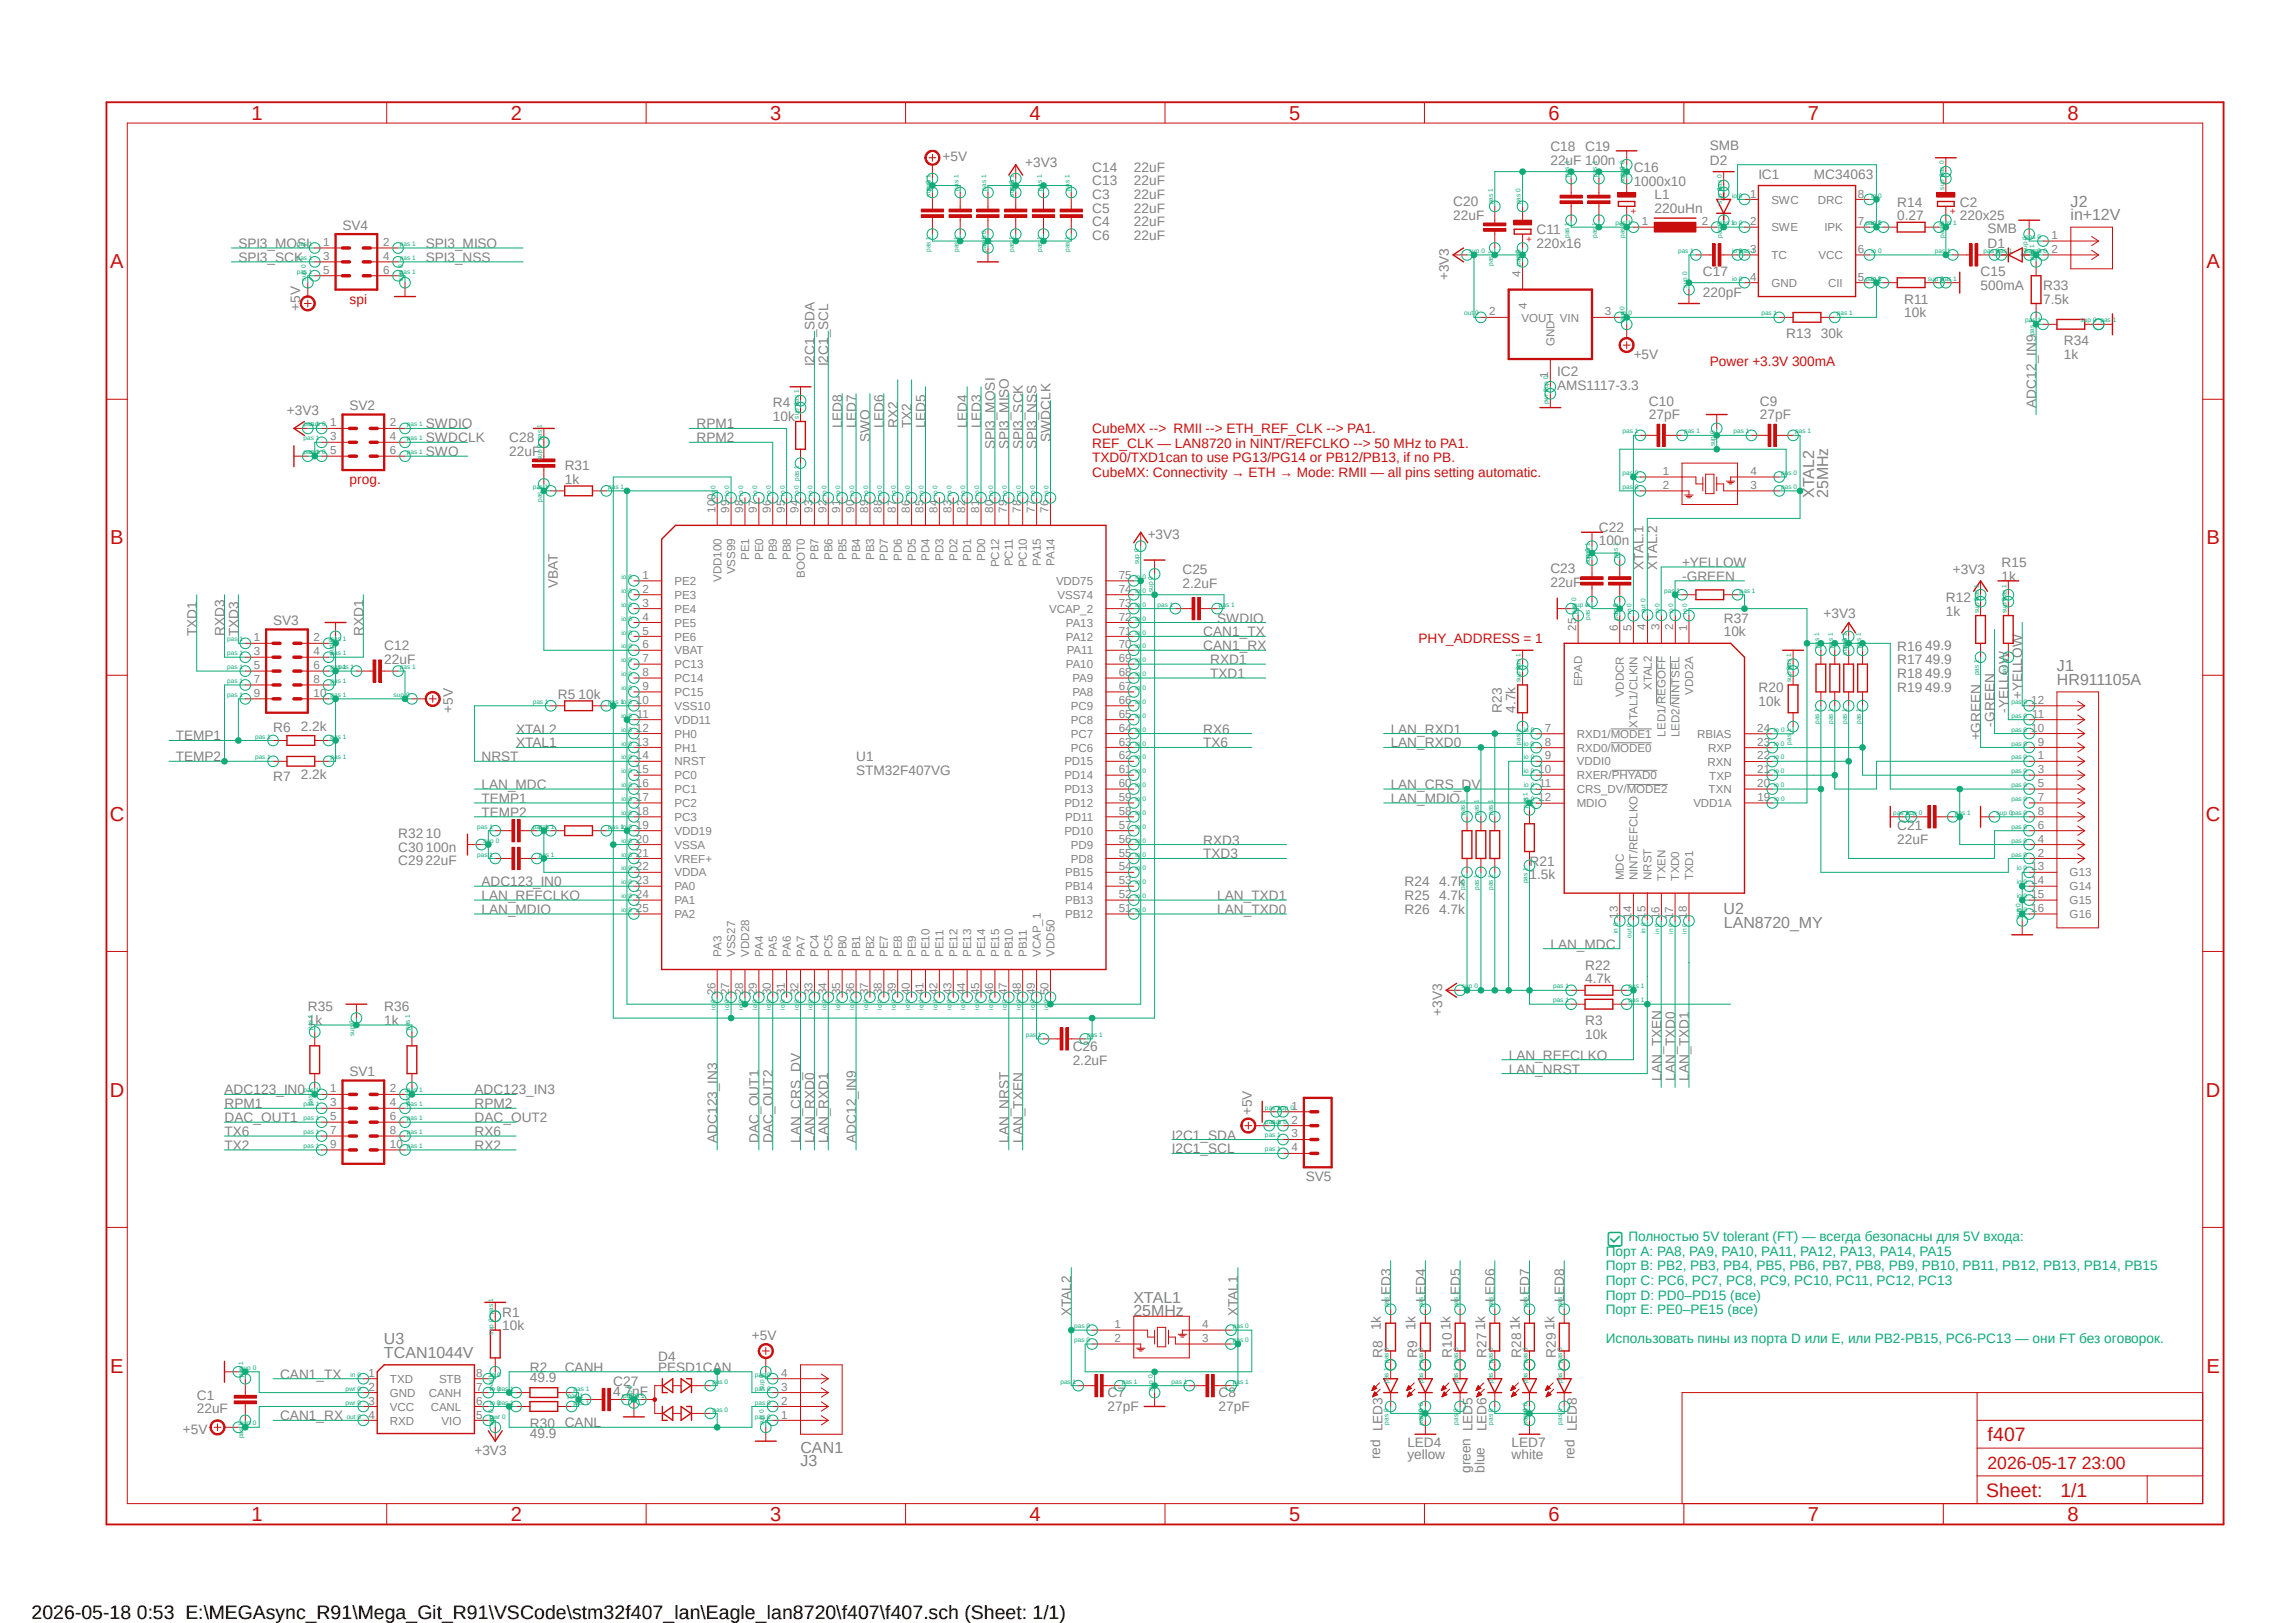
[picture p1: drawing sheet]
<svg xmlns="http://www.w3.org/2000/svg" width="420mm" height="297mm" viewBox="0 0 420 297" stroke-linecap="round" stroke-linejoin="round" font-family="sans-serif">
<defs><g id="words">
<g font-size="3.7" fill="#c90d0c">
<text x="46" y="21.9">1</text>
<text x="93.5" y="21.9">2</text>
<text x="140.9" y="21.9">3</text>
<text x="188.3" y="21.9">4</text>
<text x="235.8" y="21.9">5</text>
<text x="283.3" y="21.9">6</text>
<text x="330.7" y="21.9">7</text>
<text x="378.2" y="21.9">8</text>
<text x="20.2" y="49.1">A</text>
<text x="403.6" y="49.1">A</text>
<text x="20.2" y="99.6">B</text>
<text x="403.6" y="99.6">B</text>
<text x="20.1" y="150.2">C</text>
<text x="403.5" y="150.2">C</text>
<text x="20.1" y="200.7">D</text>
<text x="403.5" y="200.7">D</text>
<text x="20.2" y="251.2">E</text>
<text x="403.6" y="251.2">E</text>
<text x="46" y="278.4">1</text>
<text x="93.5" y="278.4">2</text>
<text x="140.9" y="278.4">3</text>
<text x="188.3" y="278.4">4</text>
<text x="235.8" y="278.4">5</text>
<text x="283.3" y="278.4">6</text>
<text x="330.7" y="278.4">7</text>
<text x="378.2" y="278.4">8</text>
</g>
<g font-size="3.6" fill="#c90d0c">
<text x="363.6" y="263.7">f407</text>
<text x="363.3" y="274">Sheet:</text>
<text x="376.9" y="273.9">1/1</text>
</g>
<text font-size="3.6" x="5.8" y="296.2">2026-05-18 0:53 E:\MEGAsync_R91\Mega_Git_R91\VSCode\stm32f407_lan\Eagle_lan8720\f407\f407.sch (Sheet: 1/1)</text>
<text font-size="3.2" fill="#c90d0c" x="363.6" y="268.8">2026-05-17 23:00</text>
<g font-size="2.9" fill="#808080">
<text x="378.8" y="40.3">in+12V</text>
<text x="378.8" y="37.8">J2</text>
<text x="331.8" y="91.1" transform="rotate(-90 331.8 91.1)">XTAL2</text>
<text x="334.4" y="91.1" transform="rotate(-90 334.4 91.1)">25MHz</text>
<text x="376.3" y="125.4">HR911105A</text>
<text x="376.3" y="122.9">J1</text>
<text x="315.3" y="167.3">U2</text>
<text x="315.3" y="169.8">LAN8720_MY</text>
<text x="207.3" y="238.4">XTAL1</text>
<text x="70.2" y="246">U3</text>
<text x="207.3" y="240.9">25MHz</text>
<text x="70.2" y="248.5">TCAN1044V</text>
<text x="146.4" y="265.9">CAN1</text>
<text x="146.4" y="268.3">J3</text>
</g>
<g font-size="2.5" fill="#808080">
<text x="172.4" y="29.4">+5V</text>
<text x="283.6" y="27.6">C18 C19</text>
<text x="312.8" y="27.4">SMB</text>
<text x="187.5" y="30.6">+3V3</text>
<text x="199.8" y="33.8">C13</text>
<text x="199.8" y="31.5">C14</text>
<text x="207.4" y="33.8">22uF</text>
<text x="207.4" y="31.5">22uF</text>
<text x="283.6" y="30.1">22uF 100n</text>
<text x="298.8" y="34">1000x10</text>
<text x="298.8" y="31.5">C16</text>
<text x="312.8" y="30.2">D2</text>
<text x="321.7" y="32.7">IC1</text>
<text x="331.8" y="32.7">MC34063</text>
<text x="199.8" y="36.4">C3</text>
<text x="199.8" y="41.4">C4</text>
<text x="199.8" y="38.9">C5</text>
<text x="207.4" y="36.4">22uF</text>
<text x="207.4" y="41.4">22uF</text>
<text x="207.4" y="38.9">22uF</text>
<text x="265.8" y="40.3">22uF</text>
<text x="265.8" y="37.8">C20</text>
<text x="302.6" y="39">220uHn</text>
<text x="302.6" y="36.5">L1</text>
<text x="347.1" y="40.3">0.27</text>
<text x="347.1" y="37.8">R14</text>
<text x="358.5" y="40.3">220x25</text>
<text x="358.5" y="37.8">C2</text>
<text x="43.6" y="47.9">SPI3_SCK</text>
<text x="43.6" y="45.4">SPI3_MOSI</text>
<text x="62.7" y="42.1">SV4</text>
<text x="77.9" y="45.4">SPI3_MISO</text>
<text x="77.9" y="47.9">SPI3_NSS</text>
<text x="199.8" y="44">C6</text>
<text x="207.4" y="44">22uF</text>
<text x="281.1" y="45.4">220x16</text>
<text x="281.1" y="42.9">C11</text>
<text x="363.6" y="42.6">SMB</text>
<text x="363.6" y="45.4">D1</text>
<text x="265.1" y="51.3" transform="rotate(-90 265.1 51.3)">+3V3</text>
<text x="311.5" y="50.5">C17</text>
<text x="362.3" y="53">500mA</text>
<text x="362.3" y="50.5">C15</text>
<text x="373.7" y="53">R33</text>
<text x="54.9" y="56.9" transform="rotate(-90 54.9 56.9)">+5V</text>
<text x="311.5" y="54.3">220pF</text>
<text x="348.3" y="58.1">10k</text>
<text x="348.3" y="55.5">R11</text>
<text x="373.7" y="55.5">7.5k</text>
<text x="298.8" y="65.7">+5V</text>
<text x="326.7" y="61.9">R13</text>
<text x="333.1" y="61.9">30k</text>
<text x="377.5" y="65.7">1k</text>
<text x="377.5" y="63.2">R34</text>
<text x="149" y="67" transform="rotate(-90 149 67)">I2C1_SDA</text>
<text x="151.5" y="67" transform="rotate(-90 151.5 67)">I2C1_SCL</text>
<text x="284.9" y="71.3">AMS1117-3.3</text>
<text x="284.9" y="68.8">IC2</text>
<text x="52.5" y="75.9">+3V3</text>
<text x="63.9" y="75.1">SV2</text>
<text x="141.4" y="74.6">R4</text>
<text x="141.4" y="77.1">10k</text>
<text x="301.6" y="76.8">27pF</text>
<text x="301.6" y="74.2">C10</text>
<text x="321.9" y="76.8">27pF</text>
<text x="321.9" y="74.2">C9</text>
<text x="372.5" y="74.6" transform="rotate(-90 372.5 74.6)">ADC12_IN9</text>
<text x="77.9" y="80.9">SWDCLK</text>
<text x="77.9" y="78.4">SWDIO</text>
<text x="77.9" y="83.5">SWO</text>
<text x="93.1" y="83.5">22uF</text>
<text x="93.1" y="80.9">C28</text>
<text x="127.4" y="78.4">RPM1</text>
<text x="127.4" y="80.9">RPM2</text>
<text x="154.1" y="78.4" transform="rotate(-90 154.1 78.4)">LED8</text>
<text x="156.6" y="78.4" transform="rotate(-90 156.6 78.4)">LED7</text>
<text x="159.1" y="80.9" transform="rotate(-90 159.1 80.9)">SWO</text>
<text x="161.7" y="78.4" transform="rotate(-90 161.7 78.4)">LED6</text>
<text x="164.2" y="78.4" transform="rotate(-90 164.2 78.4)">RX2</text>
<text x="166.8" y="78.4" transform="rotate(-90 166.8 78.4)">TX2</text>
<text x="169.3" y="78.4" transform="rotate(-90 169.3 78.4)">LED5</text>
<text x="176.9" y="78.4" transform="rotate(-90 176.9 78.4)">LED4</text>
<text x="179.5" y="78.4" transform="rotate(-90 179.5 78.4)">LED3</text>
<text x="182" y="82.2" transform="rotate(-90 182 82.2)">SPI3_MOSI</text>
<text x="184.5" y="82.2" transform="rotate(-90 184.5 82.2)">SPI3_MISO</text>
<text x="187.1" y="82.2" transform="rotate(-90 187.1 82.2)">SPI3_SCK</text>
<text x="189.6" y="82.2" transform="rotate(-90 189.6 82.2)">SPI3_NSS</text>
<text x="192.2" y="80.9" transform="rotate(-90 192.2 80.9)">SWDCLK</text>
<text x="103.3" y="88.6">1k</text>
<text x="103.3" y="86">R31</text>
<text x="209.9" y="98.7">+3V3</text>
<text x="292.5" y="99.8">100n</text>
<text x="292.5" y="97.3">C22</text>
<text x="102" y="107.6" transform="rotate(-90 102 107.6)">VBAT</text>
<text x="216.3" y="107.6">2.2uF</text>
<text x="216.3" y="105">C25</text>
<text x="283.6" y="107.4">22uF</text>
<text x="283.6" y="104.9">C23</text>
<text x="300.6" y="104.3" transform="rotate(-90 300.6 104.3)">XTAL.1</text>
<text x="303.2" y="104.3" transform="rotate(-90 303.2 104.3)">XTAL.2</text>
<text x="307.7" y="103.8">+YELLOW</text>
<text x="307.7" y="106.3">-GREEN</text>
<text x="357.2" y="105">+3V3</text>
<text x="366.1" y="106.3">1k</text>
<text x="366.1" y="103.8">R15</text>
<text x="222.6" y="113.9">SWDIO</text>
<text x="315.3" y="114">R37</text>
<text x="333.5" y="113.2">+3V3</text>
<text x="355.9" y="112.7">1k</text>
<text x="355.9" y="110.2">R12</text>
<text x="36" y="116.5" transform="rotate(-90 36 116.5)">TXD1</text>
<text x="41.1" y="116.5" transform="rotate(-90 41.1 116.5)">RXD3</text>
<text x="43.6" y="116.5" transform="rotate(-90 43.6 116.5)">TXD3</text>
<text x="50" y="114.4">SV3</text>
<text x="66.5" y="116.5" transform="rotate(-90 66.5 116.5)">RXD1</text>
<text x="70.3" y="119">C12</text>
<text x="220.1" y="116.5">CAN1_TX</text>
<text x="220.1" y="119">CAN1_RX</text>
<text x="315.3" y="116.5">10k</text>
<text x="347.1" y="119">R16</text>
<text x="352.1" y="119">49.9</text>
<text x="70.3" y="121.5">22uF</text>
<text x="221.4" y="121.5">RXD1</text>
<text x="221.4" y="124.1">TXD1</text>
<text x="347.1" y="121.6">R17</text>
<text x="347.1" y="124.1">R18</text>
<text x="352.1" y="121.5">49.9</text>
<text x="352.1" y="124.1">49.9</text>
<text x="82.8" y="130.5" transform="rotate(-90 82.8 130.5)">+5V</text>
<text x="102" y="127.9">R5</text>
<text x="105.8" y="127.9">10k</text>
<text x="274.7" y="130.4" transform="rotate(-90 274.7 130.4)">R23</text>
<text x="277.2" y="130.4" transform="rotate(-90 277.2 130.4)">4.7k</text>
<text x="321.7" y="129.2">10k</text>
<text x="321.7" y="126.7">R20</text>
<text x="347.1" y="126.7">R19</text>
<text x="352.1" y="126.6">49.9</text>
<text x="367.4" y="130.4" transform="rotate(-90 367.4 130.4)">-YELLOW</text>
<text x="369.9" y="127.9" transform="rotate(-90 369.9 127.9)">+YELLOW</text>
<text x="32.2" y="135.5">TEMP1</text>
<text x="50" y="134">R6</text>
<text x="55" y="133.7">2.2k</text>
<text x="94.4" y="134.2">XTAL2</text>
<text x="94.4" y="136.8">XTAL1</text>
<text x="220.1" y="136.8">TX6</text>
<text x="220.1" y="134.2">RX6</text>
<text x="254.4" y="136.8">LAN_RXD0</text>
<text x="254.4" y="134.2">LAN_RXD1</text>
<text x="362.3" y="135.5" transform="rotate(-90 362.3 135.5)">+GREEN</text>
<text x="364.8" y="133" transform="rotate(-90 364.8 133)">-GREEN</text>
<text x="32.2" y="139.3">TEMP2</text>
<text x="50" y="142.9">R7</text>
<text x="55" y="142.6">2.2k</text>
<text x="88.1" y="139.3">NRST</text>
<text x="156.6" y="141.9">STM32F407VG</text>
<text x="156.6" y="139.3">U1</text>
<text x="88.1" y="146.9">TEMP1</text>
<text x="88.1" y="149.5">TEMP2</text>
<text x="88.1" y="144.4">LAN_MDC</text>
<text x="254.4" y="146.9">LAN_MDIO</text>
<text x="254.4" y="144.4">LAN_CRS_DV</text>
<text x="72.8" y="153.3">R32</text>
<text x="72.8" y="155.8">C30</text>
<text x="77.9" y="153.3">10</text>
<text x="77.9" y="155.8">100n</text>
<text x="220.1" y="154.6">RXD3</text>
<text x="347.1" y="154.4">22uF</text>
<text x="347.1" y="151.9">C21</text>
<text x="72.8" y="158.4">C29</text>
<text x="77.9" y="158.4">22uF</text>
<text x="220.1" y="157.1">TXD3</text>
<text x="279.8" y="160.9">1.5k</text>
<text x="279.8" y="158.4">R21</text>
<text x="88.1" y="167.3">LAN_MDIO</text>
<text x="88.1" y="164.7">LAN_REFCLKO</text>
<text x="88.1" y="162.2">ADC123_IN0</text>
<text x="222.6" y="167.3">LAN_TXD0</text>
<text x="222.6" y="164.7">LAN_TXD1</text>
<text x="256.9" y="162.2">R24</text>
<text x="256.9" y="164.8">R25</text>
<text x="256.9" y="167.3">R26</text>
<text x="263.3" y="162.2">4.7k</text>
<text x="263.3" y="164.7">4.7k</text>
<text x="263.3" y="167.3">4.7k</text>
<text x="283.6" y="173.6">LAN_MDC</text>
<text x="289.9" y="180">4.7k</text>
<text x="289.9" y="177.4">R22</text>
<text x="56.3" y="185">R35</text>
<text x="70.3" y="185">R36</text>
<text x="263.8" y="185.8" transform="rotate(-90 263.8 185.8)">+3V3</text>
<text x="56.3" y="187.6">1k</text>
<text x="70.3" y="187.6">1k</text>
<text x="289.9" y="190.1">10k</text>
<text x="289.9" y="187.6">R3</text>
<text x="63.9" y="197">SV1</text>
<text x="196.2" y="194.8">2.2uF</text>
<text x="196.2" y="192.3">C26</text>
<text x="276" y="196.5">LAN_NRST</text>
<text x="276" y="193.9">LAN_REFCLKO</text>
<text x="303.9" y="197.7" transform="rotate(-90 303.9 197.7)">LAN_TXEN</text>
<text x="306.4" y="197.7" transform="rotate(-90 306.4 197.7)">LAN_TXD0</text>
<text x="309" y="197.7" transform="rotate(-90 309 197.7)">LAN_TXD1</text>
<text x="41.1" y="200.3">ADC123_IN0</text>
<text x="41.1" y="202.8">RPM1</text>
<text x="86.8" y="200.3">ADC123_IN3</text>
<text x="86.8" y="202.8">RPM2</text>
<text x="41.1" y="207.9">TX6</text>
<text x="41.1" y="205.4">DAC_OUT1</text>
<text x="86.8" y="207.9">RX6</text>
<text x="86.8" y="205.4">DAC_OUT2</text>
<text x="131.2" y="209.2" transform="rotate(-90 131.2 209.2)">ADC123_IN3</text>
<text x="138.8" y="209.2" transform="rotate(-90 138.8 209.2)">DAC_OUT1</text>
<text x="141.4" y="209.2" transform="rotate(-90 141.4 209.2)">DAC_OUT2</text>
<text x="146.4" y="209.2" transform="rotate(-90 146.4 209.2)">LAN_CRS_DV</text>
<text x="149" y="209.2" transform="rotate(-90 149 209.2)">LAN_RXD0</text>
<text x="151.5" y="209.2" transform="rotate(-90 151.5 209.2)">LAN_RXD1</text>
<text x="156.6" y="209.2" transform="rotate(-90 156.6 209.2)">ADC12_IN9</text>
<text x="184.5" y="209.2" transform="rotate(-90 184.5 209.2)">LAN_NRST</text>
<text x="187.1" y="209.2" transform="rotate(-90 187.1 209.2)">LAN_TXEN</text>
<text x="214.4" y="208.5">I2C1_SDA</text>
<text x="229" y="204.1" transform="rotate(-90 229 204.1)">+5V</text>
<text x="41.1" y="210.4">TX2</text>
<text x="86.8" y="210.4">RX2</text>
<text x="214.4" y="211.1">I2C1_SCL</text>
<text x="238.9" y="216.2">SV5</text>
<text x="254.4" y="238.3" transform="rotate(-90 254.4 238.3)">LED3</text>
<text x="260.7" y="238.3" transform="rotate(-90 260.7 238.3)">LED4</text>
<text x="267.1" y="238.3" transform="rotate(-90 267.1 238.3)">LED5</text>
<text x="273.4" y="238.3" transform="rotate(-90 273.4 238.3)">LED6</text>
<text x="279.8" y="238.3" transform="rotate(-90 279.8 238.3)">LED7</text>
<text x="286.1" y="238.3" transform="rotate(-90 286.1 238.3)">LED8</text>
<text x="91.9" y="243.4">10k</text>
<text x="91.9" y="240.9">R1</text>
<text x="137.5" y="245.2">+5V</text>
<text x="196" y="240.9" transform="rotate(-90 196 240.9)">XTAL2</text>
<text x="226.4" y="240.9" transform="rotate(-90 226.4 240.9)">XTAL1</text>
<text x="252.6" y="243.4" transform="rotate(-90 252.6 243.4)">1k</text>
<text x="259" y="243.4" transform="rotate(-90 259 243.4)">1k</text>
<text x="265.3" y="243.4" transform="rotate(-90 265.3 243.4)">1k</text>
<text x="271.7" y="243.4" transform="rotate(-90 271.7 243.4)">1k</text>
<text x="278" y="243.4" transform="rotate(-90 278 243.4)">1k</text>
<text x="284.4" y="243.4" transform="rotate(-90 284.4 243.4)">1k</text>
<text x="96.9" y="251.1">R2</text>
<text x="103.3" y="251">CANH</text>
<text x="120.4" y="251">PESD1CAN</text>
<text x="120.4" y="249.1">D4</text>
<text x="252.9" y="248.5" transform="rotate(-90 252.9 248.5)">R8</text>
<text x="259.2" y="248.5" transform="rotate(-90 259.2 248.5)">R9</text>
<text x="265.6" y="248.5" transform="rotate(-90 265.6 248.5)">R10</text>
<text x="271.9" y="248.5" transform="rotate(-90 271.9 248.5)">R27</text>
<text x="278.3" y="248.5" transform="rotate(-90 278.3 248.5)">R28</text>
<text x="284.6" y="248.5" transform="rotate(-90 284.6 248.5)">R29</text>
<text x="36" y="256.1">C1</text>
<text x="51.2" y="252.3">CAN1_TX</text>
<text x="96.9" y="252.9">49.9</text>
<text x="112.2" y="255.5">4.7nF</text>
<text x="112.2" y="253.6">C27</text>
<text x="202.6" y="255.7">C7</text>
<text x="222.9" y="255.7">C8</text>
<text x="33.4" y="262.5">+5V</text>
<text x="36" y="258.7">22uF</text>
<text x="51.2" y="259.9">CAN1_RX</text>
<text x="96.9" y="263.1">49.9</text>
<text x="96.9" y="261.2">R30 CANL</text>
<text x="202.6" y="258.3">27pF</text>
<text x="222.9" y="258.3">27pF</text>
<text x="271.9" y="262" transform="rotate(-90 271.9 262)">LED6</text>
<text x="86.8" y="266.3">+3V3</text>
<text x="252.5" y="267" transform="rotate(-90 252.5 267)">red LED3</text>
<text x="257.4" y="266.9">yellow</text>
<text x="257.4" y="264.8">LED4</text>
<text x="269" y="269.6" transform="rotate(-90 269 269.6)">green LED5</text>
<text x="271.5" y="269.6" transform="rotate(-90 271.5 269.6)">blue</text>
<text x="276.5" y="266.9">white</text>
<text x="276.5" y="264.8">LED7</text>
<text x="288" y="267" transform="rotate(-90 288 267)">red LED8</text>
</g>
<g font-size="2.5" fill="#c90d0c">
<text x="63.9" y="55.5">spi</text>
<text x="312.8" y="67">Power +3.3V 300mA</text>
<text x="199.8" y="79.3">CubeMX --&gt; RMII --&gt; ETH_REF_CLK --&gt; PA1.</text>
<text x="199.8" y="82">REF_CLK — LAN8720 in NINT/REFCLKO --&gt; 50 MHz to PA1.</text>
<text x="63.9" y="88.6">prog.</text>
<text x="199.8" y="84.6">TXD0/TXD1can to use PG13/PG14 or PB12/PB13, if no PB.</text>
<text x="199.8" y="87.3">CubeMX: Connectivity → ETH → Mode: RMII — all pins setting automatic.</text>
<text x="259.5" y="117.7">PHY_ADDRESS = 1</text>
</g>
<g font-size="2.5" fill="#0dab76">
<text x="293.8" y="227.6">✅ Полностью 5V tolerant (FT) — всегда безопасны для 5V входа:</text>
<text x="293.8" y="229.8">Порт A: PA8, PA9, PA10, PA11, PA12, PA13, PA14, PA15</text>
<text x="293.8" y="232.5">Порт B: PB2, PB3, PB4, PB5, PB6, PB7, PB8, PB9, PB10, PB11, PB12, PB13, PB14, PB15</text>
<text x="293.8" y="235.2">Порт C: PC6, PC7, PC8, PC9, PC10, PC11, PC12, PC13</text>
<text x="293.8" y="237.8">Порт D: PD0–PD15 (все)</text>
<text x="293.8" y="240.5">Порт E: PE0–PE15 (все)</text>
<text x="293.8" y="245.8">Использовать пины из порта D или E, или PB2-PB15, PC6-PC13 — они FT без оговорок.</text>
</g>
<g font-size="2.1" fill="#808080">
<text x="300.4" y="41.2">1</text>
<text x="311.3" y="41.2">2</text>
<text x="320.1" y="36.2">1</text>
<text x="320.1" y="41.2">2</text>
<text x="324" y="37.3">SWC</text>
<text x="332.5" y="37.3">DRC</text>
<text x="339.8" y="36.2">8</text>
<text x="339.8" y="41.2">7</text>
<text x="59.1" y="45">1</text>
<text x="59.1" y="47.5">3</text>
<text x="70.1" y="45">2</text>
<text x="70.1" y="47.5">4</text>
<text x="320.1" y="46.3">3</text>
<text x="324" y="42.3">SWE</text>
<text x="324" y="47.4">TC</text>
<text x="332.7" y="47.4">VCC</text>
<text x="333.7" y="42.3">IPK</text>
<text x="339.8" y="46.3">6</text>
<text x="375.3" y="43.8">1</text>
<text x="375.3" y="46.3">2</text>
<text x="59.1" y="50.1">5</text>
<text x="70.1" y="50.1">6</text>
<text x="278.1" y="50.7" transform="rotate(-90 278.1 50.7)">4</text>
<text x="320.1" y="51.3">4</text>
<text x="324" y="52.5">GND</text>
<text x="334.4" y="52.5">CII</text>
<text x="339.8" y="51.3">5</text>
<text x="272.4" y="57.7">2</text>
<text x="278.3" y="58.8">VOUT VIN</text>
<text x="279.3" y="56.5" transform="rotate(-90 279.3 56.5)">4</text>
<text x="293.5" y="57.7">3</text>
<text x="284.4" y="63.4" transform="rotate(-90 284.4 63.4)">GND</text>
<text x="283.2" y="69.2" transform="rotate(-90 283.2 69.2)">1</text>
<text x="60.4" y="78">1</text>
<text x="60.4" y="80.6">3</text>
<text x="60.4" y="83.1">5</text>
<text x="71.3" y="78">2</text>
<text x="71.3" y="80.6">4</text>
<text x="71.3" y="83.1">6</text>
<text x="304.2" y="86.9">1</text>
<text x="304.2" y="89.4">2</text>
<text x="320.2" y="86.9">4</text>
<text x="320.2" y="89.4">3</text>
<text x="130.9" y="93.8" transform="rotate(-90 130.9 93.8)">100</text>
<text x="133.4" y="93.8" transform="rotate(-90 133.4 93.8)">99</text>
<text x="135.9" y="93.8" transform="rotate(-90 135.9 93.8)">98</text>
<text x="138.5" y="93.8" transform="rotate(-90 138.5 93.8)">97</text>
<text x="141" y="93.8" transform="rotate(-90 141 93.8)">96</text>
<text x="143.6" y="93.8" transform="rotate(-90 143.6 93.8)">95</text>
<text x="146.1" y="93.8" transform="rotate(-90 146.1 93.8)">94</text>
<text x="148.6" y="93.8" transform="rotate(-90 148.6 93.8)">93</text>
<text x="151.2" y="93.8" transform="rotate(-90 151.2 93.8)">92</text>
<text x="153.7" y="93.8" transform="rotate(-90 153.7 93.8)">91</text>
<text x="156.3" y="93.8" transform="rotate(-90 156.3 93.8)">90</text>
<text x="158.8" y="93.8" transform="rotate(-90 158.8 93.8)">89</text>
<text x="161.3" y="93.8" transform="rotate(-90 161.3 93.8)">88</text>
<text x="163.9" y="93.8" transform="rotate(-90 163.9 93.8)">87</text>
<text x="166.4" y="93.8" transform="rotate(-90 166.4 93.8)">86</text>
<text x="169" y="93.8" transform="rotate(-90 169 93.8)">85</text>
<text x="171.5" y="93.8" transform="rotate(-90 171.5 93.8)">84</text>
<text x="174" y="93.8" transform="rotate(-90 174 93.8)">83</text>
<text x="176.6" y="93.8" transform="rotate(-90 176.6 93.8)">82</text>
<text x="179.1" y="93.8" transform="rotate(-90 179.1 93.8)">81</text>
<text x="181.7" y="93.8" transform="rotate(-90 181.7 93.8)">80</text>
<text x="184.2" y="93.8" transform="rotate(-90 184.2 93.8)">79</text>
<text x="186.7" y="93.8" transform="rotate(-90 186.7 93.8)">78</text>
<text x="189.3" y="93.8" transform="rotate(-90 189.3 93.8)">77</text>
<text x="191.8" y="93.8" transform="rotate(-90 191.8 93.8)">76</text>
<text x="117.5" y="106">1</text>
<text x="123.4" y="107.1">PE2</text>
<text x="132" y="106.5" transform="rotate(-90 132 106.5)">VDD100</text>
<text x="134.5" y="105.1" transform="rotate(-90 134.5 105.1)">VSS99</text>
<text x="137" y="102.5" transform="rotate(-90 137 102.5)">PE1</text>
<text x="139.6" y="102.5" transform="rotate(-90 139.6 102.5)">PE0</text>
<text x="142.1" y="102.5" transform="rotate(-90 142.1 102.5)">PB9</text>
<text x="144.7" y="102.5" transform="rotate(-90 144.7 102.5)">PB8</text>
<text x="147.2" y="105.7" transform="rotate(-90 147.2 105.7)">BOOT0</text>
<text x="149.7" y="102.5" transform="rotate(-90 149.7 102.5)">PB7</text>
<text x="152.3" y="102.5" transform="rotate(-90 152.3 102.5)">PB6</text>
<text x="154.8" y="102.5" transform="rotate(-90 154.8 102.5)">PB5</text>
<text x="157.4" y="102.5" transform="rotate(-90 157.4 102.5)">PB4</text>
<text x="159.9" y="102.5" transform="rotate(-90 159.9 102.5)">PB3</text>
<text x="162.4" y="102.6" transform="rotate(-90 162.4 102.6)">PD7</text>
<text x="165" y="102.6" transform="rotate(-90 165 102.6)">PD6</text>
<text x="167.5" y="102.6" transform="rotate(-90 167.5 102.6)">PD5</text>
<text x="170.1" y="102.6" transform="rotate(-90 170.1 102.6)">PD4</text>
<text x="172.6" y="102.6" transform="rotate(-90 172.6 102.6)">PD3</text>
<text x="175.1" y="102.6" transform="rotate(-90 175.1 102.6)">PD2</text>
<text x="177.7" y="102.6" transform="rotate(-90 177.7 102.6)">PD1</text>
<text x="180.2" y="102.6" transform="rotate(-90 180.2 102.6)">PD0</text>
<text x="182.8" y="103.8" transform="rotate(-90 182.8 103.8)">PC12</text>
<text x="185.3" y="103.6" transform="rotate(-90 185.3 103.6)">PC11</text>
<text x="187.8" y="103.8" transform="rotate(-90 187.8 103.8)">PC10</text>
<text x="190.4" y="103.5" transform="rotate(-90 190.4 103.5)">PA15</text>
<text x="192.9" y="103.5" transform="rotate(-90 192.9 103.5)">PA14</text>
<text x="193.2" y="107.1">VDD75</text>
<text x="204.6" y="106">75</text>
<text x="117.5" y="108.5">2</text>
<text x="117.5" y="111">3</text>
<text x="117.5" y="113.6">4</text>
<text x="123.4" y="109.6">PE3</text>
<text x="123.4" y="112.1">PE4</text>
<text x="191.9" y="112.1">VCAP_2</text>
<text x="193.4" y="109.6">VSS74</text>
<text x="204.6" y="113.6">72</text>
<text x="204.6" y="111">73</text>
<text x="204.6" y="108.5">74</text>
<text x="46.4" y="117.4">1</text>
<text x="46.4" y="119.9">3</text>
<text x="57.4" y="117.4">2</text>
<text x="57.4" y="119.9">4</text>
<text x="117.5" y="116.1">5</text>
<text x="117.5" y="118.7">6</text>
<text x="123.4" y="114.7">PE5</text>
<text x="123.4" y="117.2">PE6</text>
<text x="123.4" y="119.8">VBAT</text>
<text x="195" y="117.2">PA12</text>
<text x="195" y="114.7">PA13</text>
<text x="195.2" y="119.8">PA11</text>
<text x="204.6" y="118.7">70</text>
<text x="204.6" y="116.1">71</text>
<text x="288.3" y="115.4" transform="rotate(-90 288.3 115.4)">25</text>
<text x="295.9" y="115.4" transform="rotate(-90 295.9 115.4)">6</text>
<text x="298.4" y="115.4" transform="rotate(-90 298.4 115.4)">5</text>
<text x="301" y="115.3" transform="rotate(-90 301 115.3)">4</text>
<text x="303.5" y="115.4" transform="rotate(-90 303.5 115.4)">3</text>
<text x="306.1" y="115.4" transform="rotate(-90 306.1 115.4)">2</text>
<text x="308.6" y="115.4" transform="rotate(-90 308.6 115.4)">1</text>
<text x="46.4" y="122.5">5</text>
<text x="46.4" y="125">7</text>
<text x="57.4" y="122.5">6</text>
<text x="57.4" y="125">8</text>
<text x="117.5" y="121.2">7</text>
<text x="117.5" y="123.7">8</text>
<text x="123.4" y="122.3">PC13</text>
<text x="123.4" y="124.8">PC14</text>
<text x="195" y="122.3">PA10</text>
<text x="196.2" y="124.8">PA9</text>
<text x="204.6" y="123.7">68</text>
<text x="204.6" y="121.2">69</text>
<text x="289.4" y="125.6" transform="rotate(-90 289.4 125.6)">EPAD</text>
<text x="46.4" y="127.5">9</text>
<text x="57.4" y="127.5">10</text>
<text x="116.3" y="128.8">10</text>
<text x="116.5" y="131.4">11</text>
<text x="117.5" y="126.3">9</text>
<text x="123.4" y="127.4">PC15</text>
<text x="123.4" y="129.9">VSS10</text>
<text x="195.9" y="129.9">PC9</text>
<text x="196.2" y="127.4">PA8</text>
<text x="204.6" y="131.4">65</text>
<text x="204.6" y="128.8">66</text>
<text x="204.6" y="126.3">67</text>
<text x="297.1" y="127.6" transform="rotate(-90 297.1 127.6)">VDDCR</text>
<text x="302.1" y="126.3" transform="rotate(-90 302.1 126.3)">XTAL2</text>
<text x="309.7" y="127.1" transform="rotate(-90 309.7 127.1)">VDD2A</text>
<text x="371.6" y="128.8">12</text>
<text x="371.7" y="131.4">11</text>
<text x="116.3" y="133.9">12</text>
<text x="116.3" y="136.4">13</text>
<text x="123.4" y="132.5">VDD11</text>
<text x="123.4" y="135">PH0</text>
<text x="123.4" y="137.5">PH1</text>
<text x="195.9" y="137.5">PC6</text>
<text x="195.9" y="135">PC7</text>
<text x="195.9" y="132.5">PC8</text>
<text x="204.6" y="136.4">63</text>
<text x="204.6" y="133.9">64</text>
<text x="282.6" y="136.4">8</text>
<text x="282.6" y="133.9">7</text>
<text x="288.4" y="137.6">RXD0/MODE0</text>
<text x="288.4" y="135">RXD1/MODE1</text>
<text x="299.6" y="133.2" transform="rotate(-90 299.6 133.2)">XTAL1/CLKIN</text>
<text x="304.7" y="134.8" transform="rotate(-90 304.7 134.8)">LED1/REGOFF</text>
<text x="307.2" y="134.9" transform="rotate(-90 307.2 134.9)">LED2/NINTSEL</text>
<text x="310.4" y="135">RBIAS</text>
<text x="312.5" y="137.6">RXP</text>
<text x="321.4" y="133.9">24</text>
<text x="321.4" y="136.4">23</text>
<text x="371.6" y="133.9">10</text>
<text x="372.7" y="136.4">9</text>
<text x="116.3" y="139">14</text>
<text x="116.3" y="141.5">15</text>
<text x="123.4" y="140.1">NRST</text>
<text x="123.4" y="142.6">PC0</text>
<text x="194.7" y="142.6">PD14</text>
<text x="194.7" y="140.1">PD15</text>
<text x="204.6" y="141.5">61</text>
<text x="204.6" y="139">62</text>
<text x="281.4" y="141.5">10</text>
<text x="282.6" y="139">9</text>
<text x="288.4" y="142.6">RXER/PHYAD0</text>
<text x="288.5" y="140.1">VDDI0</text>
<text x="312.3" y="140.1">RXN</text>
<text x="312.7" y="142.7">TXP</text>
<text x="321.4" y="139">22</text>
<text x="321.4" y="141.5">21</text>
<text x="372.7" y="139">1</text>
<text x="372.7" y="141.5">3</text>
<text x="116.3" y="144.1">16</text>
<text x="116.3" y="146.6">17</text>
<text x="116.3" y="149.1">18</text>
<text x="123.4" y="145.2">PC1</text>
<text x="123.4" y="147.7">PC2</text>
<text x="194.7" y="147.7">PD12</text>
<text x="194.7" y="145.2">PD13</text>
<text x="204.6" y="149.1">58</text>
<text x="204.6" y="146.6">59</text>
<text x="204.6" y="144.1">60</text>
<text x="281.4" y="146.6">12</text>
<text x="281.6" y="144.1">11</text>
<text x="288.4" y="145.2">CRS_DV/MODE2</text>
<text x="288.4" y="147.7">MDIO</text>
<text x="309.8" y="147.7">VDD1A</text>
<text x="312.5" y="145.2">TXN</text>
<text x="321.4" y="144.1">20</text>
<text x="321.5" y="146.6">19</text>
<text x="372.7" y="144.1">5</text>
<text x="372.7" y="146.6">7</text>
<text x="372.7" y="149.1">8</text>
<text x="116.3" y="151.7">19</text>
<text x="116.3" y="154.2">20</text>
<text x="123.4" y="150.2">PC3</text>
<text x="123.4" y="152.8">VDD19</text>
<text x="123.4" y="155.3">VSSA</text>
<text x="194.7" y="152.8">PD10</text>
<text x="194.9" y="150.2">PD11</text>
<text x="195.9" y="155.3">PD9</text>
<text x="204.6" y="154.2">56</text>
<text x="204.6" y="151.7">57</text>
<text x="372.7" y="151.7">6</text>
<text x="372.7" y="154.2">4</text>
<text x="116.3" y="156.8">21</text>
<text x="116.3" y="159.3">22</text>
<text x="116.3" y="161.8">23</text>
<text x="123.4" y="157.9">VREF+</text>
<text x="123.4" y="160.4">VDDA</text>
<text x="194.8" y="160.4">PB15</text>
<text x="195.9" y="157.9">PD8</text>
<text x="204.6" y="161.8">53</text>
<text x="204.6" y="159.3">54</text>
<text x="204.6" y="156.8">55</text>
<text x="297.1" y="161.1" transform="rotate(-90 297.1 161.1)">MDC</text>
<text x="299.6" y="161.1" transform="rotate(-90 299.6 161.1)">NINT/REFCLKO</text>
<text x="302.1" y="161" transform="rotate(-90 302.1 161)">NRST</text>
<text x="304.7" y="161.2" transform="rotate(-90 304.7 161.2)">TXEN</text>
<text x="307.2" y="161.2" transform="rotate(-90 307.2 161.2)">TXD0</text>
<text x="309.7" y="161.1" transform="rotate(-90 309.7 161.1)">TXD1</text>
<text x="371.6" y="159.3">13</text>
<text x="371.6" y="161.8">14</text>
<text x="372.7" y="156.8">2</text>
<text x="378.6" y="160.4">G13</text>
<text x="116.3" y="164.4">24</text>
<text x="116.3" y="166.9">25</text>
<text x="123.4" y="162.9">PA0</text>
<text x="123.4" y="165.5">PA1</text>
<text x="194.8" y="165.5">PB13</text>
<text x="194.8" y="162.9">PB14</text>
<text x="204.6" y="166.9">51</text>
<text x="204.6" y="164.4">52</text>
<text x="371.6" y="164.4">15</text>
<text x="371.6" y="166.9">16</text>
<text x="378.6" y="162.9">G14</text>
<text x="378.6" y="165.5">G15</text>
<text x="123.4" y="168">PA2</text>
<text x="194.8" y="168">PB12</text>
<text x="295.9" y="168.1" transform="rotate(-90 295.9 168.1)">13</text>
<text x="298.4" y="168.1" transform="rotate(-90 298.4 168.1)">14</text>
<text x="301" y="168.1" transform="rotate(-90 301 168.1)">15</text>
<text x="303.5" y="168.2" transform="rotate(-90 303.5 168.2)">16</text>
<text x="306.1" y="168.2" transform="rotate(-90 306.1 168.2)">17</text>
<text x="308.6" y="168.1" transform="rotate(-90 308.6 168.1)">18</text>
<text x="378.6" y="168">G16</text>
<text x="132" y="175.1" transform="rotate(-90 132 175.1)">PA3</text>
<text x="134.5" y="175.1" transform="rotate(-90 134.5 175.1)">VSS27</text>
<text x="137" y="175.1" transform="rotate(-90 137 175.1)">VDD28</text>
<text x="139.6" y="175.1" transform="rotate(-90 139.6 175.1)">PA4</text>
<text x="142.1" y="175.1" transform="rotate(-90 142.1 175.1)">PA5</text>
<text x="144.7" y="175.1" transform="rotate(-90 144.7 175.1)">PA6</text>
<text x="147.2" y="175.1" transform="rotate(-90 147.2 175.1)">PA7</text>
<text x="149.7" y="175.1" transform="rotate(-90 149.7 175.1)">PC4</text>
<text x="152.3" y="175.1" transform="rotate(-90 152.3 175.1)">PC5</text>
<text x="154.8" y="175.1" transform="rotate(-90 154.8 175.1)">PB0</text>
<text x="157.4" y="175.1" transform="rotate(-90 157.4 175.1)">PB1</text>
<text x="159.9" y="175.1" transform="rotate(-90 159.9 175.1)">PB2</text>
<text x="162.4" y="175.1" transform="rotate(-90 162.4 175.1)">PE7</text>
<text x="165" y="175.1" transform="rotate(-90 165 175.1)">PE8</text>
<text x="167.5" y="175.1" transform="rotate(-90 167.5 175.1)">PE9</text>
<text x="170.1" y="175.1" transform="rotate(-90 170.1 175.1)">PE10</text>
<text x="172.6" y="175.1" transform="rotate(-90 172.6 175.1)">PE11</text>
<text x="175.1" y="175.1" transform="rotate(-90 175.1 175.1)">PE12</text>
<text x="177.7" y="175.1" transform="rotate(-90 177.7 175.1)">PE13</text>
<text x="180.2" y="175.1" transform="rotate(-90 180.2 175.1)">PE14</text>
<text x="182.8" y="175.1" transform="rotate(-90 182.8 175.1)">PE15</text>
<text x="185.3" y="175.1" transform="rotate(-90 185.3 175.1)">PB10</text>
<text x="187.8" y="175.1" transform="rotate(-90 187.8 175.1)">PB11</text>
<text x="190.4" y="175.1" transform="rotate(-90 190.4 175.1)">VCAP_1</text>
<text x="192.9" y="175.1" transform="rotate(-90 192.9 175.1)">VDD50</text>
<text x="130.9" y="182.1" transform="rotate(-90 130.9 182.1)">26</text>
<text x="133.4" y="182.1" transform="rotate(-90 133.4 182.1)">27</text>
<text x="135.9" y="182.1" transform="rotate(-90 135.9 182.1)">28</text>
<text x="138.5" y="182.1" transform="rotate(-90 138.5 182.1)">29</text>
<text x="141" y="182.1" transform="rotate(-90 141 182.1)">30</text>
<text x="143.6" y="182.1" transform="rotate(-90 143.6 182.1)">31</text>
<text x="146.1" y="182.1" transform="rotate(-90 146.1 182.1)">32</text>
<text x="148.6" y="182.1" transform="rotate(-90 148.6 182.1)">33</text>
<text x="151.2" y="182.1" transform="rotate(-90 151.2 182.1)">34</text>
<text x="153.7" y="182.1" transform="rotate(-90 153.7 182.1)">35</text>
<text x="156.3" y="182.1" transform="rotate(-90 156.3 182.1)">36</text>
<text x="158.8" y="182.1" transform="rotate(-90 158.8 182.1)">37</text>
<text x="161.3" y="182.1" transform="rotate(-90 161.3 182.1)">38</text>
<text x="163.9" y="182.1" transform="rotate(-90 163.9 182.1)">39</text>
<text x="166.4" y="182.1" transform="rotate(-90 166.4 182.1)">40</text>
<text x="169" y="182.1" transform="rotate(-90 169 182.1)">41</text>
<text x="171.5" y="182.1" transform="rotate(-90 171.5 182.1)">42</text>
<text x="174" y="182.1" transform="rotate(-90 174 182.1)">43</text>
<text x="176.6" y="182.1" transform="rotate(-90 176.6 182.1)">44</text>
<text x="179.1" y="182.1" transform="rotate(-90 179.1 182.1)">45</text>
<text x="181.7" y="182.1" transform="rotate(-90 181.7 182.1)">46</text>
<text x="184.2" y="182.1" transform="rotate(-90 184.2 182.1)">47</text>
<text x="186.7" y="182.1" transform="rotate(-90 186.7 182.1)">48</text>
<text x="189.3" y="182.1" transform="rotate(-90 189.3 182.1)">49</text>
<text x="191.8" y="182.1" transform="rotate(-90 191.8 182.1)">50</text>
<text x="60.4" y="199.9">1</text>
<text x="60.4" y="202.4">3</text>
<text x="71.3" y="199.9">2</text>
<text x="71.3" y="202.4">4</text>
<text x="236.3" y="203.1">1</text>
<text x="60.4" y="205">5</text>
<text x="60.4" y="207.5">7</text>
<text x="71.3" y="205">6</text>
<text x="71.3" y="207.5">8</text>
<text x="236.3" y="205.6">2</text>
<text x="236.3" y="208.2">3</text>
<text x="60.4" y="210.1">9</text>
<text x="71.3" y="210.1">10</text>
<text x="236.3" y="210.7">4</text>
<text x="203.9" y="243.1">1</text>
<text x="203.9" y="245.6">2</text>
<text x="219.9" y="245.6">3</text>
<text x="219.9" y="243.1">4</text>
<text x="67.4" y="252">1</text>
<text x="87.1" y="252">8</text>
<text x="142.9" y="252">4</text>
<text x="67.4" y="254.5">2</text>
<text x="67.4" y="257">3</text>
<text x="71.3" y="253.1">TXD</text>
<text x="71.3" y="255.6">GND</text>
<text x="78.4" y="255.6">CANH</text>
<text x="80.3" y="253.1">STB</text>
<text x="87.1" y="257">6</text>
<text x="87.1" y="254.5">7</text>
<text x="142.9" y="257">2</text>
<text x="142.9" y="254.5">3</text>
<text x="67.4" y="259.6">4</text>
<text x="71.3" y="258.1">VCC</text>
<text x="71.3" y="260.7">RXD</text>
<text x="78.8" y="258.1">CANL</text>
<text x="80.8" y="260.7">VIO</text>
<text x="87.1" y="259.6">5</text>
<text x="142.9" y="259.6">1</text>
</g>
<g font-size="1.8" fill="#c90d0c">
<text x="299.4" y="39.2" transform="rotate(-90 299.4 39.2)">+</text>
<text x="357.8" y="39.2" transform="rotate(-90 357.8 39.2)">+</text>
<text x="280.3" y="44.3" transform="rotate(-90 280.3 44.3)">+</text>
</g>
<g font-size="1.2" fill="#0dab76">
<text x="170.2" y="36" transform="rotate(-90 170.2 36)">sup 0</text>
<text x="170.2" y="34.9" transform="rotate(-90 170.2 34.9)">pas 1</text>
<text x="175.3" y="34.9" transform="rotate(-90 175.3 34.9)">pas 1</text>
<text x="180.4" y="34.9" transform="rotate(-90 180.4 34.9)">pas 1</text>
<text x="185.5" y="36" transform="rotate(-90 185.5 36)">sup 0</text>
<text x="185.5" y="34.9" transform="rotate(-90 185.5 34.9)">pas 1</text>
<text x="190.5" y="34.9" transform="rotate(-90 190.5 34.9)">pas 1</text>
<text x="195.6" y="34.9" transform="rotate(-90 195.6 34.9)">pas 1</text>
<text x="287" y="32.3" transform="rotate(-90 287 32.3)">pas 1</text>
<text x="292.1" y="32.3" transform="rotate(-90 292.1 32.3)">pas 1</text>
<text x="297.2" y="33.4" transform="rotate(-90 297.2 33.4)">sup 0</text>
<text x="297.2" y="32.3" transform="rotate(-90 297.2 32.3)">pas 0</text>
<text x="315" y="34.9" transform="rotate(-90 315 34.9)">pas 0</text>
<text x="355.6" y="34.7" transform="rotate(-90 355.6 34.7)">sup 0</text>
<text x="355.6" y="32.3" transform="rotate(-90 355.6 32.3)">pas 0</text>
<text x="273.1" y="37.4" transform="rotate(-90 273.1 37.4)">pas 1</text>
<text x="278.1" y="37.4" transform="rotate(-90 278.1 37.4)">pas 0</text>
<text x="295.5" y="41.2">pas 1</text>
<text x="314.4" y="41.2">pas 1io 0</text>
<text x="315" y="37.3" transform="rotate(-90 315 37.3)">sup 0</text>
<text x="316.9" y="36.2">io 0</text>
<text x="341.2" y="41.2">pas 1</text>
<text x="342.3" y="36.2">io 0</text>
<text x="342.3" y="41.2">io 0</text>
<text x="355" y="41.2">pas 1</text>
<text x="54.3" y="45">pas 1</text>
<text x="54.3" y="47.5">pas 1</text>
<text x="73.2" y="45">pas 1</text>
<text x="73.2" y="47.5">pas 1</text>
<text x="170.2" y="46.1" transform="rotate(-90 170.2 46.1)">pas 1</text>
<text x="175.3" y="46.1" transform="rotate(-90 175.3 46.1)">pas 1</text>
<text x="180.4" y="46.1" transform="rotate(-90 180.4 46.1)">pas 1</text>
<text x="180.4" y="45" transform="rotate(-90 180.4 45)">sup 0</text>
<text x="185.5" y="46.1" transform="rotate(-90 185.5 46.1)">pas 1</text>
<text x="190.5" y="46.1" transform="rotate(-90 190.5 46.1)">pas 1</text>
<text x="195.6" y="46.1" transform="rotate(-90 195.6 46.1)">pas 1</text>
<text x="268.7" y="46.3">sup 0</text>
<text x="278.1" y="47.5" transform="rotate(-90 278.1 47.5)">io 0</text>
<text x="287" y="43.6" transform="rotate(-90 287 43.6)">pas 1</text>
<text x="292.1" y="43.6" transform="rotate(-90 292.1 43.6)">pas 1</text>
<text x="297.2" y="43.6" transform="rotate(-90 297.2 43.6)">pas 0</text>
<text x="307" y="46.3">pas 1</text>
<text x="315" y="43.6" transform="rotate(-90 315 43.6)">pas 0</text>
<text x="316.9" y="46.3">io 0</text>
<text x="318.2" y="46.3">pas 1</text>
<text x="342.3" y="46.3">io 0</text>
<text x="353.9" y="46.3">pas 1</text>
<text x="355.6" y="43.6" transform="rotate(-90 355.6 43.6)">pas 0</text>
<text x="362.8" y="46.3">pas 0pas 1</text>
<text x="370.5" y="43.8">pas 0</text>
<text x="370.5" y="46.3">pas 0</text>
<text x="370.8" y="46.1" transform="rotate(-90 370.8 46.1)">sup 0</text>
<text x="371.6" y="46.3">pas 0</text>
<text x="372.1" y="47.5" transform="rotate(-90 372.1 47.5)">pas 1</text>
<text x="54.3" y="50.1">pas 1</text>
<text x="55.9" y="51.4" transform="rotate(-90 55.9 51.4)">sup 0</text>
<text x="73.2" y="50.1">pas 1</text>
<text x="73.7" y="51.4" transform="rotate(-90 73.7 51.4)">sup 0</text>
<text x="273.1" y="48.6" transform="rotate(-90 273.1 48.6)">pas 1</text>
<text x="278.1" y="48.6" transform="rotate(-90 278.1 48.6)">pas 0</text>
<text x="308.6" y="52.6" transform="rotate(-90 308.6 52.6)">sup 0</text>
<text x="316.9" y="51.4">io 0</text>
<text x="341.2" y="51.4">pas 1</text>
<text x="342.3" y="51.4">io 0</text>
<text x="352.6" y="51.4">sup 0</text>
<text x="355" y="51.4">pas 1</text>
<text x="267.8" y="57.7">out 0</text>
<text x="296.6" y="57.7">in 0</text>
<text x="297.2" y="59" transform="rotate(-90 297.2 59)">sup 0</text>
<text x="322.2" y="57.7">pas 1</text>
<text x="336" y="57.7">pas 1</text>
<text x="370.5" y="59">pas 1</text>
<text x="380.6" y="59">sup 0 pas 1</text>
<text x="372.1" y="61.3" transform="rotate(-90 372.1 61.3)">pas 1</text>
<text x="283.2" y="71.7" transform="rotate(-90 283.2 71.7)">sup 0</text>
<text x="146.1" y="76.6" transform="rotate(-90 146.1 76.6)">sup 0pas 1</text>
<text x="283.2" y="74" transform="rotate(-90 283.2 74)">pwr 0</text>
<text x="55.5" y="78">pas 1</text>
<text x="55.5" y="80.6">pas 1</text>
<text x="55.5" y="83.1">pas 1</text>
<text x="56.6" y="83.1">sup 0</text>
<text x="56.6" y="78">sup 0</text>
<text x="74.4" y="78">pas 1</text>
<text x="74.4" y="80.6">pas 1</text>
<text x="74.4" y="83.1">pas 1</text>
<text x="296.8" y="79.3">pas 1</text>
<text x="308.1" y="79.3">pas 1</text>
<text x="313.7" y="81.7" transform="rotate(-90 313.7 81.7)">sup 0</text>
<text x="317.1" y="79.3">pas 1</text>
<text x="328.4" y="79.3">pas 1</text>
<text x="97.5" y="89.5">pas 1</text>
<text x="99.1" y="84.2" transform="rotate(-90 99.1 84.2)">sup 0 pas 1</text>
<text x="111.3" y="89.5">pas 1</text>
<text x="296.8" y="86.9">pas 0</text>
<text x="296.8" y="89.5">pas 0</text>
<text x="325.8" y="89.5">pas 0</text>
<text x="325.8" y="86.9">pas 0</text>
<text x="99.1" y="91.8" transform="rotate(-90 99.1 91.8)">pas 1</text>
<text x="130.9" y="90.7" transform="rotate(-90 130.9 90.7)">io 0</text>
<text x="133.4" y="90.7" transform="rotate(-90 133.4 90.7)">io 0</text>
<text x="135.9" y="90.7" transform="rotate(-90 135.9 90.7)">io 0</text>
<text x="138.5" y="90.7" transform="rotate(-90 138.5 90.7)">io 0</text>
<text x="141" y="90.7" transform="rotate(-90 141 90.7)">io 0</text>
<text x="143.6" y="90.7" transform="rotate(-90 143.6 90.7)">io 0</text>
<text x="146.1" y="90.7" transform="rotate(-90 146.1 90.7)">io 0 pas 1</text>
<text x="148.6" y="90.7" transform="rotate(-90 148.6 90.7)">io 0</text>
<text x="151.2" y="90.7" transform="rotate(-90 151.2 90.7)">io 0</text>
<text x="153.7" y="90.7" transform="rotate(-90 153.7 90.7)">io 0</text>
<text x="156.3" y="90.7" transform="rotate(-90 156.3 90.7)">io 0</text>
<text x="158.8" y="90.7" transform="rotate(-90 158.8 90.7)">io 0</text>
<text x="161.3" y="90.7" transform="rotate(-90 161.3 90.7)">io 0</text>
<text x="163.9" y="90.7" transform="rotate(-90 163.9 90.7)">io 0</text>
<text x="166.4" y="90.7" transform="rotate(-90 166.4 90.7)">io 0</text>
<text x="169" y="90.7" transform="rotate(-90 169 90.7)">io 0</text>
<text x="171.5" y="90.7" transform="rotate(-90 171.5 90.7)">io 0</text>
<text x="174" y="90.7" transform="rotate(-90 174 90.7)">io 0</text>
<text x="176.6" y="90.7" transform="rotate(-90 176.6 90.7)">io 0</text>
<text x="179.1" y="90.7" transform="rotate(-90 179.1 90.7)">io 0</text>
<text x="181.7" y="90.7" transform="rotate(-90 181.7 90.7)">io 0</text>
<text x="184.2" y="90.7" transform="rotate(-90 184.2 90.7)">io 0</text>
<text x="186.7" y="90.7" transform="rotate(-90 186.7 90.7)">io 0</text>
<text x="189.3" y="90.7" transform="rotate(-90 189.3 90.7)">io 0</text>
<text x="191.8" y="90.7" transform="rotate(-90 191.8 90.7)">io 0</text>
<text x="113.7" y="106">io 0</text>
<text x="207.7" y="106">io 0</text>
<text x="208.3" y="103.3" transform="rotate(-90 208.3 103.3)">sup 0</text>
<text x="290.8" y="103.3" transform="rotate(-90 290.8 103.3)">sup 0</text>
<text x="290.8" y="102.2" transform="rotate(-90 290.8 102.2)">pas 1</text>
<text x="295.9" y="102.2" transform="rotate(-90 295.9 102.2)">pas 1</text>
<text x="113.7" y="108.5">io 0</text>
<text x="113.7" y="111">io 0</text>
<text x="113.7" y="113.6">io 0</text>
<text x="207.7" y="113.6">io 0</text>
<text x="207.7" y="111">io 0</text>
<text x="207.7" y="108.5">io 0</text>
<text x="210.9" y="108.4" transform="rotate(-90 210.9 108.4)">sup 0</text>
<text x="211.8" y="111">pas 1</text>
<text x="223" y="111">pas 1</text>
<text x="287.7" y="111">sup 0</text>
<text x="288.3" y="112.3" transform="rotate(-90 288.3 112.3)">pas 0</text>
<text x="290.8" y="113.4" transform="rotate(-90 290.8 113.4)">pas 1</text>
<text x="295.9" y="113.4" transform="rotate(-90 295.9 113.4)">pas 1</text>
<text x="295.9" y="112.3" transform="rotate(-90 295.9 112.3)">io 0</text>
<text x="298.5" y="112.3" transform="rotate(-90 298.5 112.3)">in 0</text>
<text x="301" y="112.2" transform="rotate(-90 301 112.2)">out 0</text>
<text x="303.5" y="112.3" transform="rotate(-90 303.5 112.3)">io 0</text>
<text x="304.4" y="108.5">pas 1</text>
<text x="306.1" y="112.3" transform="rotate(-90 306.1 112.3)">io 0</text>
<text x="308.6" y="112.3" transform="rotate(-90 308.6 112.3)">io 0</text>
<text x="318.2" y="108.5">pas 1</text>
<text x="362" y="112.2" transform="rotate(-90 362 112.2)">sup 0pas 1</text>
<text x="367" y="112.2" transform="rotate(-90 367 112.2)">sup 0pas 1</text>
<text x="41.6" y="117.4">pas 1</text>
<text x="41.6" y="119.9">pas 1</text>
<text x="60.5" y="117.4">pas 1</text>
<text x="60.5" y="119.9">pas 1</text>
<text x="61" y="119.8" transform="rotate(-90 61 119.8)">sup 0</text>
<text x="113.7" y="116.1">io 0</text>
<text x="113.7" y="118.7">io 0</text>
<text x="207.7" y="118.7">io 0</text>
<text x="207.7" y="116.1">io 0</text>
<text x="332.7" y="118.7" transform="rotate(-90 332.7 118.7)">pas 1</text>
<text x="335.3" y="118.7" transform="rotate(-90 335.3 118.7)">pas 1</text>
<text x="337.8" y="119.8" transform="rotate(-90 337.8 119.8)">sup 0</text>
<text x="337.8" y="118.7" transform="rotate(-90 337.8 118.7)">pas 1</text>
<text x="340.4" y="118.7" transform="rotate(-90 340.4 118.7)">pas 1</text>
<text x="41.6" y="122.5">pas 1</text>
<text x="41.6" y="125">pas 1</text>
<text x="60.5" y="122.5">pas 1</text>
<text x="60.5" y="125">pas 1</text>
<text x="61.9" y="122.5">pas 1</text>
<text x="73.2" y="122.5">pas 1</text>
<text x="113.7" y="121.2">io 0</text>
<text x="113.7" y="123.7">io 0</text>
<text x="207.7" y="123.7">io 0</text>
<text x="207.7" y="121.2">io 0</text>
<text x="278.1" y="124.9" transform="rotate(-90 278.1 124.9)">sup 0</text>
<text x="278.1" y="122.5" transform="rotate(-90 278.1 122.5)">pas 1</text>
<text x="327.7" y="124.9" transform="rotate(-90 327.7 124.9)">sup 0</text>
<text x="327.7" y="122.5" transform="rotate(-90 327.7 122.5)">pas 1</text>
<text x="362" y="123.6" transform="rotate(-90 362 123.6)">pas 1</text>
<text x="367" y="123.6" transform="rotate(-90 367 123.6)">pas 1</text>
<text x="41.6" y="127.6">pas 1</text>
<text x="60.5" y="127.6">pas 1</text>
<text x="72" y="127.6">sup 0</text>
<text x="97.5" y="128.8">pas 1</text>
<text x="111.3" y="128.8">pas 1io 0</text>
<text x="113.7" y="126.3">io 0</text>
<text x="113.7" y="131.4">io 0</text>
<text x="207.7" y="131.4">io 0</text>
<text x="207.7" y="128.8">io 0</text>
<text x="207.7" y="126.3">io 0</text>
<text x="367.9" y="128.8">pas 0</text>
<text x="367.9" y="131.4">pas 0</text>
<text x="46.7" y="135.2">pas 1</text>
<text x="60.5" y="135.2">pas 1</text>
<text x="113.7" y="133.9">io 0</text>
<text x="113.7" y="136.4">io 0</text>
<text x="207.7" y="136.4">io 0</text>
<text x="207.7" y="133.9">io 0</text>
<text x="278.1" y="136.3" transform="rotate(-90 278.1 136.3)">pas 1</text>
<text x="278.7" y="136.4">io 0</text>
<text x="278.8" y="133.9">io 0</text>
<text x="324.5" y="133.9">in 0</text>
<text x="324.5" y="136.4">io 0</text>
<text x="327.7" y="136.3" transform="rotate(-90 327.7 136.3)">pas 1</text>
<text x="332.7" y="132.5" transform="rotate(-90 332.7 132.5)">pas 1</text>
<text x="335.3" y="132.5" transform="rotate(-90 335.3 132.5)">pas 1</text>
<text x="337.8" y="132.5" transform="rotate(-90 337.8 132.5)">pas 1</text>
<text x="340.4" y="132.5" transform="rotate(-90 340.4 132.5)">pas 1</text>
<text x="367.9" y="133.9">pas 0</text>
<text x="367.9" y="136.4">pas 0</text>
<text x="46.7" y="139">pas 1</text>
<text x="60.5" y="139">pas 1</text>
<text x="113.7" y="139">io 0</text>
<text x="113.7" y="141.5">io 0</text>
<text x="207.7" y="141.5">io 0</text>
<text x="207.7" y="139">io 0</text>
<text x="278.8" y="141.5">io 0</text>
<text x="278.8" y="139">io 0</text>
<text x="324.5" y="139">io 0</text>
<text x="324.5" y="141.5">io 0</text>
<text x="367.9" y="139">pas 0</text>
<text x="367.9" y="141.5">pas 0</text>
<text x="113.7" y="144.1">io 0</text>
<text x="113.7" y="146.6">io 0</text>
<text x="113.7" y="149.1">io 0</text>
<text x="207.7" y="149.1">io 0</text>
<text x="207.7" y="146.6">io 0</text>
<text x="207.7" y="144.1">io 0</text>
<text x="268" y="149.1" transform="rotate(-90 268 149.1)">pas 1</text>
<text x="270.5" y="149.1" transform="rotate(-90 270.5 149.1)">pas 1</text>
<text x="273.1" y="149.1" transform="rotate(-90 273.1 149.1)">pas 1</text>
<text x="278.8" y="144.1">io 0</text>
<text x="278.8" y="146.6">io 0</text>
<text x="279.4" y="147.9" transform="rotate(-90 279.4 147.9)">pas 1</text>
<text x="324.5" y="144.1">io 0</text>
<text x="324.6" y="146.6">io 0</text>
<text x="346.3" y="149.1">pas 1sup 0</text>
<text x="357.6" y="149.1">pas 1</text>
<text x="365.2" y="149.1">sup 0pas 0</text>
<text x="367.9" y="144.1">pas 0</text>
<text x="367.9" y="146.6">pas 0</text>
<text x="87.3" y="151.7">pas 1</text>
<text x="88.4" y="154.2">sup 0</text>
<text x="97.5" y="151.7">pas 1</text>
<text x="98.6" y="151.7">pas 1</text>
<text x="111.3" y="151.7">pas 1io 0</text>
<text x="113.7" y="154.2">io 0</text>
<text x="207.7" y="154.2">io 0</text>
<text x="207.7" y="151.7">io 0</text>
<text x="367.9" y="151.7">pas 0</text>
<text x="367.9" y="154.2">pas 0</text>
<text x="87.3" y="156.8">pas 1</text>
<text x="98.6" y="156.8">pas 1</text>
<text x="113.7" y="156.8">io 0</text>
<text x="113.7" y="159.3">io 0</text>
<text x="113.7" y="161.8">io 0</text>
<text x="207.7" y="161.8">io 0</text>
<text x="207.7" y="159.3">io 0</text>
<text x="207.7" y="156.8">io 0</text>
<text x="279.4" y="161.6" transform="rotate(-90 279.4 161.6)">pas 1</text>
<text x="367.9" y="156.8">pas 0</text>
<text x="368.9" y="159.3">io 0</text>
<text x="368.9" y="161.8">io 0</text>
<text x="113.7" y="164.4">io 0</text>
<text x="113.7" y="166.9">io 0</text>
<text x="207.7" y="166.9">io 0</text>
<text x="207.7" y="164.4">io 0</text>
<text x="268" y="162.9" transform="rotate(-90 268 162.9)">pas 1</text>
<text x="270.5" y="162.9" transform="rotate(-90 270.5 162.9)">pas 1</text>
<text x="273.1" y="162.9" transform="rotate(-90 273.1 162.9)">pas 1</text>
<text x="368.9" y="164.4">io 0</text>
<text x="368.9" y="166.9">io 0</text>
<text x="295.9" y="170.8" transform="rotate(-90 295.9 170.8)">in 0</text>
<text x="298.5" y="171.6" transform="rotate(-90 298.5 171.6)">out 0</text>
<text x="301" y="170.8" transform="rotate(-90 301 170.8)">in 0</text>
<text x="303.5" y="170.9" transform="rotate(-90 303.5 170.9)">in 0</text>
<text x="306.1" y="170.9" transform="rotate(-90 306.1 170.9)">in 0</text>
<text x="308.6" y="170.9" transform="rotate(-90 308.6 170.9)">in 0</text>
<text x="369.6" y="168.2" transform="rotate(-90 369.6 168.2)">sup 0</text>
<text x="130.9" y="184.7" transform="rotate(-90 130.9 184.7)">io 0</text>
<text x="133.4" y="184.7" transform="rotate(-90 133.4 184.7)">io 0</text>
<text x="135.9" y="184.7" transform="rotate(-90 135.9 184.7)">io 0</text>
<text x="138.5" y="184.7" transform="rotate(-90 138.5 184.7)">io 0</text>
<text x="141" y="184.7" transform="rotate(-90 141 184.7)">io 0</text>
<text x="143.6" y="184.7" transform="rotate(-90 143.6 184.7)">io 0</text>
<text x="146.1" y="184.7" transform="rotate(-90 146.1 184.7)">io 0</text>
<text x="148.6" y="184.7" transform="rotate(-90 148.6 184.7)">io 0</text>
<text x="151.2" y="184.7" transform="rotate(-90 151.2 184.7)">io 0</text>
<text x="153.7" y="184.7" transform="rotate(-90 153.7 184.7)">io 0</text>
<text x="156.3" y="184.7" transform="rotate(-90 156.3 184.7)">io 0</text>
<text x="158.8" y="184.7" transform="rotate(-90 158.8 184.7)">io 0</text>
<text x="161.3" y="184.7" transform="rotate(-90 161.3 184.7)">io 0</text>
<text x="163.9" y="184.7" transform="rotate(-90 163.9 184.7)">io 0</text>
<text x="166.4" y="184.7" transform="rotate(-90 166.4 184.7)">io 0</text>
<text x="169" y="184.7" transform="rotate(-90 169 184.7)">io 0</text>
<text x="171.5" y="184.7" transform="rotate(-90 171.5 184.7)">io 0</text>
<text x="174" y="184.7" transform="rotate(-90 174 184.7)">io 0</text>
<text x="176.6" y="184.7" transform="rotate(-90 176.6 184.7)">io 0</text>
<text x="179.1" y="184.7" transform="rotate(-90 179.1 184.7)">io 0</text>
<text x="181.7" y="184.7" transform="rotate(-90 181.7 184.7)">io 0</text>
<text x="184.2" y="184.7" transform="rotate(-90 184.2 184.7)">io 0</text>
<text x="186.7" y="184.7" transform="rotate(-90 186.7 184.7)">io 0</text>
<text x="189.3" y="184.7" transform="rotate(-90 189.3 184.7)">io 0</text>
<text x="191.8" y="184.7" transform="rotate(-90 191.8 184.7)">io 0</text>
<text x="267.4" y="180.8">sup 0</text>
<text x="284.1" y="180.8">pas 1</text>
<text x="284.1" y="183.4">pas 1</text>
<text x="297.9" y="180.8">pas 1</text>
<text x="297.9" y="183.4">pas 1</text>
<text x="57.2" y="188.5" transform="rotate(-90 57.2 188.5)">pas 1</text>
<text x="64.8" y="189.6" transform="rotate(-90 64.8 189.6)">sup 0</text>
<text x="75" y="188.5" transform="rotate(-90 75 188.5)">pas 1</text>
<text x="187.6" y="189.7">pas 1</text>
<text x="198.8" y="189.7">pas 1</text>
<text x="55.5" y="199.9">pas 1</text>
<text x="55.5" y="202.4">pas 1</text>
<text x="57.2" y="202.3" transform="rotate(-90 57.2 202.3)">pas 1</text>
<text x="74.4" y="199.9">pas 1</text>
<text x="74.4" y="202.4">pas 1</text>
<text x="75" y="202.3" transform="rotate(-90 75 202.3)">pas 1</text>
<text x="231.4" y="203.1">pas 1sup 0</text>
<text x="55.5" y="205">pas 1</text>
<text x="55.5" y="207.5">pas 1</text>
<text x="74.4" y="205">pas 1</text>
<text x="74.4" y="207.5">pas 1</text>
<text x="231.4" y="205.6">pas 1</text>
<text x="231.4" y="208.2">pas 1</text>
<text x="232.5" y="205.6">sup 0</text>
<text x="55.5" y="210.1">pas 1</text>
<text x="74.4" y="210.1">pas 1</text>
<text x="231.4" y="210.7">pas 1</text>
<text x="254" y="239.3" transform="rotate(-90 254 239.3)">pas 1</text>
<text x="260.4" y="239.3" transform="rotate(-90 260.4 239.3)">pas 1</text>
<text x="266.7" y="239.3" transform="rotate(-90 266.7 239.3)">pas 1</text>
<text x="273.1" y="239.3" transform="rotate(-90 273.1 239.3)">pas 1</text>
<text x="279.4" y="239.3" transform="rotate(-90 279.4 239.3)">pas 1</text>
<text x="285.8" y="239.3" transform="rotate(-90 285.8 239.3)">pas 1</text>
<text x="90.2" y="244.2" transform="rotate(-90 90.2 244.2)">sup 0 pas 1</text>
<text x="196.5" y="243.1">pas 0</text>
<text x="196.5" y="245.6">pas 0</text>
<text x="225.5" y="245.6">pas 0</text>
<text x="225.5" y="243.1">pas 0</text>
<text x="43.9" y="250.7">sup 0</text>
<text x="44.5" y="252" transform="rotate(-90 44.5 252)">pas 1</text>
<text x="64.1" y="252">in 0</text>
<text x="89.7" y="252">in 0</text>
<text x="138.1" y="252">pas 0</text>
<text x="63.2" y="254.5">pwr 0</text>
<text x="63.2" y="257">pwr 0</text>
<text x="89.7" y="257">io 0pas 1</text>
<text x="89.7" y="254.5">io 0pas 1</text>
<text x="90.2" y="254.3" transform="rotate(-90 90.2 254.3)">pas 1</text>
<text x="103.8" y="255.8">pas 1</text>
<text x="104.9" y="254.5">pas 1</text>
<text x="104.9" y="257">pas 1</text>
<text x="114" y="255.8">pas 0</text>
<text x="115.1" y="255.8">pas 1</text>
<text x="115.6" y="256.4" transform="rotate(-90 115.6 256.4)">sup 0</text>
<text x="130.3" y="253.2">pas 0</text>
<text x="138.1" y="257">pas 0</text>
<text x="138.1" y="254.5">pas 0</text>
<text x="139.7" y="254.4" transform="rotate(-90 139.7 254.4)">sup 0</text>
<text x="194" y="253.2">pas 1</text>
<text x="205.2" y="253.2">pas 1</text>
<text x="210.9" y="254.5" transform="rotate(-90 210.9 254.5)">sup 0</text>
<text x="214.3" y="253.2">pas 1</text>
<text x="225.5" y="253.2">pas 1</text>
<text x="254" y="253.1" transform="rotate(-90 254 253.1)">pas 1 pas 0</text>
<text x="260.4" y="253.1" transform="rotate(-90 260.4 253.1)">pas 1 pas 0</text>
<text x="266.7" y="253.1" transform="rotate(-90 266.7 253.1)">pas 1 pas 0</text>
<text x="273.1" y="253.1" transform="rotate(-90 273.1 253.1)">pas 1 pas 0</text>
<text x="279.4" y="253.1" transform="rotate(-90 279.4 253.1)">pas 1 pas 0</text>
<text x="285.8" y="253.1" transform="rotate(-90 285.8 253.1)">pas 1 pas 0</text>
<text x="43.9" y="260.9">sup 0</text>
<text x="44.5" y="263.2" transform="rotate(-90 44.5 263.2)">pas 1</text>
<text x="63.4" y="259.6">out 0</text>
<text x="89.7" y="259.6">pwr 0</text>
<text x="90.2" y="260.9" transform="rotate(-90 90.2 260.9)">sup 0</text>
<text x="130.3" y="258.3">pas 0</text>
<text x="138.1" y="259.6">pas 0</text>
<text x="139.7" y="260.9" transform="rotate(-90 139.7 260.9)">sup 0</text>
<text x="254" y="260.7" transform="rotate(-90 254 260.7)">pas 0</text>
<text x="260.4" y="260.7" transform="rotate(-90 260.4 260.7)">pas 0</text>
<text x="260.4" y="259.6" transform="rotate(-90 260.4 259.6)">sup 0</text>
<text x="266.7" y="260.7" transform="rotate(-90 266.7 260.7)">pas 0</text>
<text x="273.1" y="260.7" transform="rotate(-90 273.1 260.7)">pas 0</text>
<text x="279.4" y="260.7" transform="rotate(-90 279.4 260.7)">pas 0</text>
<text x="279.4" y="259.6" transform="rotate(-90 279.4 259.6)">sup 0</text>
<text x="285.8" y="260.7" transform="rotate(-90 285.8 260.7)">pas 0</text>
</g>
<g font-size=".6" fill="#808080">
<text x="315.5" y="41.9" transform="rotate(-90 315.5 41.9)">SpiceOrder 2</text>
<text x="315.5" y="36.8" transform="rotate(-90 315.5 36.8)">SpiceOrder 1</text>
<text x="364.5" y="46.9">SpiceOrder 2</text>
<text x="369.6" y="46.9">SpiceOrder 1</text>
</g>
</g></defs>
<path d="M19 18.4l388.1 261.1M407.1 18.4l-388.1 261.1" fill="none" stroke="#fff" stroke-width=".18"/>
<path d="M294.6 135.9h7.5M294.6 133.4h7.5M303 120.1v8.8M305.6 120.1v8.9M294.9 141h8.2M297.6 143.6h7.5" fill="none" stroke="#808080" stroke-width=".18"/>
<g fill="none" stroke="#c90d0c" stroke-width=".18">
<path d="M70.7 18.7v3.8M118.2 18.7v3.8M165.7 18.7v3.8M213.1 18.7v3.8M260.6 18.7v3.8M308 18.7v3.8M355.5 18.7v3.8M23.3 22.5h379.6v252.7h-379.6zM180.7 37.8v.5M180.7 39.8v.5M19.5 73.1h3.8M58.8 78.4h5.1"/>
<path d="M69 78.4h5.1M402.9 73.1h3.8M53.8 83.5h2.5M58.8 83.5h5.1M58.8 80.9h5.1M69 83.5h5.1M69 80.9h5.1M367.4 106.3v2.5M19.5 123.6h3.8M402.9 123.6h3.8M19.5 174.1h3.8M402.9 174.1h3.8"/>
<path d="M19.5 224.6h3.8M402.9 224.6h3.8M251 254.5h.1M251 254.4h.2M251 254.3h.4M251.1 254.2h.5M251.1 255.6v.1M251.1 254.1h.7M251.1 254h.7M251.1 255.5h.2M251.2 253.9h.5M251.2 255.4h.3"/>
<path d="M251.2 253.8h.4M251.2 255.4h.5M251.2 255.3h.7M251.2 253.7h.3M251.2 255.1h.7M251.3 253.7h.1M251.3 255.1h.5M251.3 255h.4M251.4 254.9h.2M251.4 254.8h.1M251.5 254.7l.5 .5-.9 .4zM251.8 254.1l-.5-.5-.3 .9"/>
<path d="M251.8 254.1l-.8 .4M252.3 253.1l-1.3 1.4M252.5 254.2l-1.4 1.4M254.4 249.8v2.5M254.4 254.8v2.6M361.7 254.8v20.4M361.7 259.9h41.2M402.9 254.8h-95.2v20.4M70.7 275.2v3.8M118.2 275.2v3.8M140.1 261.2v2.5M165.7 275.2v3.8"/>
<path d="M213.1 275.2v3.8M260.6 275.2v3.8M308 275.2v3.8M355.5 275.2v3.8M361.7 270.1h41.2M361.7 265h41.2M392.8 270.1v5.1"/>
</g>
<path d="M19.5 18.7h387.2v260.3h-387.2z" fill="none" stroke="#c90d0c" stroke-width=".34"/>
<path d="M53.8 81.6v3.8M365.5 106.3h3.8M253.1 252.3h2.6l-1.3 2.5zM253.1 254.8h2.6M138.2 263.7h3.8" fill="none" stroke="#c90d0c" stroke-width=".25"/>
<path d="M62.7 75.9h7.6v10.1h-7.6z" fill="none" stroke="#c90d0c" stroke-width=".42"/>
<path d="M63.9 78.4h1.3M67.7 78.4h1.3M63.9 83.5h1.3M63.9 80.9h1.3M67.7 83.5h1.3M67.7 80.9h1.3" fill="none" stroke="#c90d0c" stroke-width=".64"/>
<path d="M178.7 38.3h4.1v.5h-4.1z" fill-rule="evenodd" fill="#c90d0c"/>
<path d="M178.7 38.3h4.1v.5h-4.1z" fill="none" stroke="#c90d0c" stroke-width=".18"/>
<path d="M178.7 39.3h4.1v.5h-4.1z" fill-rule="evenodd" fill="#c90d0c"/>
<path d="M178.7 39.3h4.1v.5h-4.1zM180.7 35.2v2.6M185.8 37.8v.5M185.8 39.8v.5M180.7 40.3v2.5" fill="none" stroke="#c90d0c" stroke-width=".18"/>
<path d="M183.8 38.3h4v.5h-4z" fill-rule="evenodd" fill="#c90d0c"/>
<path d="M183.8 38.3h4v.5h-4z" fill="none" stroke="#c90d0c" stroke-width=".18"/>
<path d="M183.8 39.3h4v.5h-4z" fill-rule="evenodd" fill="#c90d0c"/>
<path d="M183.8 39.3h4v.5h-4zM185.8 35.2v2.6M190.9 37.8v.5M190.9 39.8v.5M185.8 40.3v2.5" fill="none" stroke="#c90d0c" stroke-width=".18"/>
<path d="M188.8 38.3h4.1v.5h-4.1z" fill-rule="evenodd" fill="#c90d0c"/>
<path d="M188.8 38.3h4.1v.5h-4.1z" fill="none" stroke="#c90d0c" stroke-width=".18"/>
<path d="M188.8 39.3h4.1v.5h-4.1z" fill-rule="evenodd" fill="#c90d0c"/>
<path d="M188.8 39.3h4.1v.5h-4.1zM190.9 35.2v2.6M196 37.8v.5M196 39.8v.5M190.9 40.3v2.5" fill="none" stroke="#c90d0c" stroke-width=".18"/>
<path d="M193.9 38.3h4.1v.5h-4.1z" fill-rule="evenodd" fill="#c90d0c"/>
<path d="M193.9 38.3h4.1v.5h-4.1z" fill="none" stroke="#c90d0c" stroke-width=".18"/>
<path d="M193.9 39.3h4.1v.5h-4.1z" fill-rule="evenodd" fill="#c90d0c"/>
<g fill="none" stroke="#c90d0c" stroke-width=".18">
<path d="M193.9 39.3h4.1v.5h-4.1zM196 35.2v2.6M180.7 45.4v2.5M196 40.3v2.5M44.9 117.7h5.1M55 117.7h5.1M44.9 120.3h5.1M44.9 122.8h5.1M44.9 125.3h5.1M44.9 127.9h5.1M55 120.3h5.1M55 122.8h5.1"/>
<path d="M55 125.3h5.1M55 127.9h5.1M78.5 127.9h1.3M79.2 127.3v1.2"/>
</g>
<path d="M178.8 47.9h3.8" fill="none" stroke="#c90d0c" stroke-width=".25"/>
<path d="M48.7 115.2h7.6v15.2h-7.6z" fill="none" stroke="#c90d0c" stroke-width=".42"/>
<path d="M50 117.7h1.2M53.8 117.7h1.2M50 122.8h1.2M50 120.3h1.2M50 127.9h1.2M50 125.3h1.2M53.8 122.8h1.2M53.8 120.3h1.2M53.8 127.9h1.2M53.8 125.3h1.2" fill="none" stroke="#c90d0c" stroke-width=".64"/>
<path d="M78.1 127a1.4 1.4 0 0 1 2.2 .1 1.4 1.4 0 0 1-.7 2.1 1.4 1.4 0 0 1-1.8-1.3h.2a1.15 1.15 0 0 1 1.7-1 1.15 1.15 0 0 1 .2 1.9 1.15 1.15 0 0 1-1.8-.5l-.1-.4h-.2z" fill-rule="evenodd" fill="#c90d0c"/>
<path d="M61.4 113.9v2.6M75.4 127.9h2.5M78.1 127a1.4 1.4 0 0 1 2.2 .1 1.4 1.4 0 0 1-.7 2.1 1.4 1.4 0 0 1-1.8-1.3h.2a1.15 1.15 0 0 1 1.7-1 1.15 1.15 0 0 1 .2 1.9 1.15 1.15 0 0 1-1.8-.5l-.1-.4h-.2zM199.8 253.6h.5M201.8 253.6h.5" fill="none" stroke="#c90d0c" stroke-width=".18"/>
<path d="M59.5 113.9h3.8" fill="none" stroke="#c90d0c" stroke-width=".25"/>
<path d="M200.3 251.5h.5v4.1h-.5z" fill-rule="evenodd" fill="#c90d0c"/>
<path d="M200.3 251.5h.5v4.1h-.5z" fill="none" stroke="#c90d0c" stroke-width=".18"/>
<path d="M201.3 251.5h.5v4.1h-.5z" fill-rule="evenodd" fill="#c90d0c"/>
<path d="M197.2 253.6h2.6M201.3 251.5h.5v4.1h-.5zM202.3 253.6h2.6M220.1 253.6h.5M222.1 253.6h.5" fill="none" stroke="#c90d0c" stroke-width=".18"/>
<path d="M220.6 251.5h.5v4.1h-.5z" fill-rule="evenodd" fill="#c90d0c"/>
<path d="M220.6 251.5h.5v4.1h-.5z" fill="none" stroke="#c90d0c" stroke-width=".18"/>
<path d="M221.6 251.5h.5v4.1h-.5z" fill-rule="evenodd" fill="#c90d0c"/>
<path d="M227.7 206h1.3M228.3 205.4v1.2M211.2 254.8v2.6M217.6 253.6h2.5M221.6 251.5h.5v4.1h-.5zM222.6 253.6h2.6" fill="none" stroke="#c90d0c" stroke-width=".18"/>
<path d="M209.3 257.4h3.8" fill="none" stroke="#c90d0c" stroke-width=".25"/>
<path d="M227.3 205.1a1.4 1.4 0 0 1 2.2 .1 1.4 1.4 0 0 1-.7 2.1 1.4 1.4 0 0 1-1.9-1.3h.3a1.13 1.13 0 0 1 1.5-1.1 1.13 1.13 0 0 1 .4 1.8 1.13 1.13 0 0 1-1.8-.3l-.1-.4h-.3l.1-.5z" fill-rule="evenodd" fill="#c90d0c"/>
<g fill="none" stroke="#c90d0c" stroke-width=".18">
<path d="M55.7 55.5h1.2M56.3 54.9v1.3M57.6 45.4h5.1M57.6 47.9h5.1M57.6 50.5h5.1M67.7 45.4h5.1M67.7 47.9h5.1M67.7 50.5h5.1M50 135.5h2.5M50 139.3h2.5M57.6 135.5h2.5M57.6 139.3h2.5"/>
<path d="M227.3 205.1a1.4 1.4 0 0 1 2.2 .1 1.4 1.4 0 0 1-.7 2.1 1.4 1.4 0 0 1-1.9-1.3h.3a1.13 1.13 0 0 1 1.5-1.1 1.13 1.13 0 0 1 .4 1.8 1.13 1.13 0 0 1-1.8-.3l-.1-.4h-.3l.1-.5zM229.6 206h2.6M230.9 203.5h2.5M234.7 206h5.1M234.7 203.5h5.1M234.7 208.5h5.1M234.7 211.1h5.1"/>
</g>
<path d="M52.5 134.6h5.1v1.8h-5.1zM52.5 138.4h5.1v1.8h-5.1zM230.9 201.5v3.9" fill="none" stroke="#c90d0c" stroke-width=".25"/>
<path d="M61.4 42.8h7.6v10.2h-7.6zM238.5 200.9h5.1v12.7h-5.1z" fill="none" stroke="#c90d0c" stroke-width=".42"/>
<path d="M62.7 50.5h1.2M62.7 47.9h1.2M62.7 45.4h1.2M66.5 50.5h1.2M66.5 47.9h1.2M66.5 45.4h1.2M239.8 208.5h1.2M239.8 206h1.2M239.8 203.5h1.2M239.8 211.1h1.2" fill="none" stroke="#c90d0c" stroke-width=".64"/>
<path d="M55.6 54.3a1.4 1.4 0 0 1 2 .7 1.4 1.4 0 0 1-1 1.9 1.4 1.4 0 0 1-1.7-1.4h.3a1.13 1.13 0 0 1 1.4-1 1.13 1.13 0 0 1 .6 1.7 1.13 1.13 0 0 1-1.8 .1l-.2-.8h-.3l.1-.4z" fill-rule="evenodd" fill="#c90d0c"/>
<g fill="none" stroke="#c90d0c" stroke-width=".18">
<path d="M355.9 28.9v2.5M55.6 54.3a1.4 1.4 0 0 1 2 .7 1.4 1.4 0 0 1-1 1.9 1.4 1.4 0 0 1-1.7-1.4h.3a1.13 1.13 0 0 1 1.4-1 1.13 1.13 0 0 1 .6 1.7 1.13 1.13 0 0 1-1.8 .1l-.2-.8h-.3l.1-.4zM56.3 51.7v2.6M74.1 51.7v2.6M296.9 63.2h1.3M297.6 62.5v1.3M254.4 239.6v2.5M260.7 239.6v2.5M267.1 239.6v2.5M254.4 247.2v2.6M257.3 254.5h.1M257.3 254.4h.3"/>
<path d="M257.4 254.3h.4M257.4 254.2h.6M257.4 255.6l.1 .1M257.5 254.1h.6M257.5 254h.6M257.5 255.5h.1M257.5 253.9h.5M257.5 255.4h.4M257.6 253.8h.3M257.6 255.4h.5M257.6 255.3h.7M257.6 253.7h.2"/>
<path d="M257.6 255.1h.6M257.6 253.7h.1M257.6 255.1h.5M257.7 253.6l.5 .5-.9 .4zM257.7 255h.4M257.7 254.9h.3M257.8 254.8h.1M257.8 254.7l.5 .5-.9 .4zM258.7 253.1l-1.4 1.4M258.8 254.2l-1.4 1.4M260.7 247.2v5.1M260.7 254.8v2.6"/>
<path d="M260.7 259.9v2.6M263.7 254.5h.1M263.7 254.4h.2M263.7 254.3h.4M263.8 254.2h.5M263.8 254.1h.7M263.8 255.6v.1M263.8 254h.7M263.8 255.5h.2M263.9 253.9h.5M263.9 255.4h.3M263.9 255.4h.5"/>
<path d="M263.9 253.8h.3M263.9 255.3h.7M263.9 253.7h.3M263.9 255.1h.7M264 253.7h.1M264 255.1h.5M264 255h.4M264 253.6l.5 .5-.8 .4zM264.1 254.9h.2M264.1 254.8h.1M264.2 254.7l.5 .5-.9 .4zM265 253.1l-1.3 1.4"/>
<path d="M265.2 254.2l-1.4 1.4M267.1 247.2v5.1M267.1 254.8v2.6"/>
</g>
<path d="M354 28.9h3.8M72.2 54.3h3.8M253.5 242.1h1.8v5.1h-1.8zM259.5 252.3h2.5l-1.3 2.5zM259.5 254.8h2.5M259.8 242.1h1.8v5.1h-1.8zM265.8 254.8h2.6M265.8 252.3h2.6l-1.3 2.5zM266.2 242.1h1.8v5.1h-1.8zM258.8 262.5h3.8" fill="none" stroke="#c90d0c" stroke-width=".25"/>
<path d="M296.5 62.3a1.4 1.4 0 0 1 2.2 0 1.4 1.4 0 0 1-.7 2.2 1.4 1.4 0 0 1-1.8-1.3h.2a1.14 1.14 0 0 1 1.5-1.1 1.14 1.14 0 0 1 .6 1.7 1.14 1.14 0 0 1-1.8 .1l-.3-.7h-.2z" fill-rule="evenodd" fill="#c90d0c"/>
<path d="M297.6 59.4v2.5M296.5 62.3a1.4 1.4 0 0 1 2.2 0 1.4 1.4 0 0 1-.7 2.2 1.4 1.4 0 0 1-1.8-1.3h.2a1.14 1.14 0 0 1 1.5-1.1 1.14 1.14 0 0 1 .6 1.7 1.14 1.14 0 0 1-1.8 .1l-.3-.7h-.2z" fill="none" stroke="#c90d0c" stroke-width=".18"/>
<path d="M277 42h3v.8h-3z" fill="none" stroke="#c90d0c" stroke-width=".25"/>
<path d="M276.9 40.3h3.3v.8h-3.3z" fill-rule="evenodd" fill="#c90d0c"/>
<path d="M278.5 37.8v2.5M276.9 40.3h3.3v.8h-3.3zM278.5 42.8v2.6M371.2 40.3v2.5M67.7 122.8h.5M69.8 122.8h.5" fill="none" stroke="#c90d0c" stroke-width=".18"/>
<path d="M366.1 46.7h1.3M367.4 46.7l2.5-1.3v2.5zM367.4 45.4v2.5M369.3 40.3h3.8M369.9 46.7h1.3" fill="none" stroke="#c90d0c" stroke-width=".25"/>
<path d="M68.2 120.8h.5v4h-.5z" fill-rule="evenodd" fill="#c90d0c"/>
<path d="M68.2 120.8h.5v4h-.5z" fill="none" stroke="#c90d0c" stroke-width=".18"/>
<path d="M69.3 120.8h.5v4h-.5z" fill-rule="evenodd" fill="#c90d0c"/>
<path d="M175.6 37.8v.5M175.6 39.8v.5M65.2 122.8h2.5M69.3 120.8h.5v4h-.5zM70.3 122.8h2.5" fill="none" stroke="#c90d0c" stroke-width=".18"/>
<path d="M173.6 38.3h4.1v.5h-4.1z" fill-rule="evenodd" fill="#c90d0c"/>
<path d="M173.6 38.3h4.1v.5h-4.1z" fill="none" stroke="#c90d0c" stroke-width=".18"/>
<path d="M173.6 39.3h4.1v.5h-4.1z" fill-rule="evenodd" fill="#c90d0c"/>
<path d="M170.6 37.8v.5M170.6 39.8v.5M173.6 39.3h4.1v.5h-4.1zM175.6 35.2v2.6M175.6 40.3v2.5" fill="none" stroke="#c90d0c" stroke-width=".18"/>
<path d="M168.5 38.3h4.1v.5h-4.1z" fill-rule="evenodd" fill="#c90d0c"/>
<path d="M168.5 38.3h4.1v.5h-4.1z" fill="none" stroke="#c90d0c" stroke-width=".18"/>
<path d="M168.5 39.3h4.1v.5h-4.1z" fill-rule="evenodd" fill="#c90d0c"/>
<path d="M168.5 39.3h4.1v.5h-4.1zM170.6 35.2v2.6M170.6 40.3v2.5" fill="none" stroke="#c90d0c" stroke-width=".18"/>
<path d="M354.4 36.9h3.1v.9h-3.1z" fill="none" stroke="#c90d0c" stroke-width=".25"/>
<path d="M354.3 35.2h3.3v.9h-3.3z" fill-rule="evenodd" fill="#c90d0c"/>
<path d="M354.3 35.2h3.3v.9h-3.3zM355.9 32.7v2.5M355.9 37.8v2.5M359.7 46.7h.6M361.8 46.7h.5" fill="none" stroke="#c90d0c" stroke-width=".18"/>
<path d="M361.3 44.6h.5v4.1h-.5z" fill-rule="evenodd" fill="#c90d0c"/>
<path d="M361.3 44.6h.5v4.1h-.5z" fill="none" stroke="#c90d0c" stroke-width=".18"/>
<path d="M360.3 44.6h.5v4.1h-.5z" fill-rule="evenodd" fill="#c90d0c"/>
<g fill="none" stroke="#c90d0c" stroke-width=".18">
<path d="M357.2 46.7h2.5M360.3 44.6h.5v4.1h-.5zM362.3 46.7h2.5M373.7 46.7h10.2M373.7 44.1h10.2M378.8 41.6h7.6v7.6h-7.6zM382.6 43.3l1.3 .8M382.6 45.8l1.3 .9M383.9 44.1l-1.3 .9M383.9 46.7l-1.3 .8M288.7 112.6v5.1M296.3 112.6v5.1"/>
<path d="M298.8 112.7v5.1M301.4 112.6v5M303.9 112.6v5.1M306.5 112.6v5.1M308.9 112.6v5.1M281 134.3h5.1M281 136.8h5.1M281.1 139.3h5M319.1 134.3h5M319.1 139.4h5.1M319.1 136.8h5.1M281 144.4h5.1"/>
<path d="M281 147h5.1M281 141.9h5.1M319.1 141.9h5.1M319.1 144.4h5.1M319.1 146.9h5.1M296.3 163.4v5.1M298.8 163.4v5.1M301.3 163.4v5M303.9 163.5v5.1M306.4 163.5v5.1M308.9 163.4v5.1"/>
</g>
<path d="M286.1 117.7h30.5l2.5 2.6v43.1h-33z" fill="none" stroke="#c90d0c" stroke-width=".25"/>
<path d="M302.6 40.7h7.6v1.8h-7.6z" fill-rule="evenodd" fill="#c90d0c"/>
<path d="M319.1 36.5h2.5M339.4 36.5h2.6M298.8 41.6h5.1M302.6 40.7h7.6v1.8h-7.6zM308.9 41.6h5.1M319.1 41.6h2.5M319.1 51.7h2.5M319.1 46.7h2.5M339.4 41.6h2.6M339.4 51.7h2.6M339.4 46.7h2.6" fill="none" stroke="#c90d0c" stroke-width=".18"/>
<path d="M296 36.9h3v.9h-3zM302.6 39.9h7.6M314 36.5h2.6l-1.3 2.5zM314 39h2.6M315.3 35.2v1.3M315.3 39v1.3M321.6 34h17.8v20.3h-17.8z" fill="none" stroke="#c90d0c" stroke-width=".25"/>
<path d="M295.9 35.2h3.3v.9h-3.3z" fill-rule="evenodd" fill="#c90d0c"/>
<g fill="none" stroke="#c90d0c" stroke-width=".18">
<path d="M295.9 35.2h3.3v.9h-3.3zM297.6 27.6v2.5M297.6 32.7v2.5M297.6 37.8v2.5M270.9 58.1h5.1M278.5 47.9v5.1M291.2 58.1h5.1M308.9 53v2.5M312.8 46.7h.5M314.8 46.7h.5M325.5 58.1h2.5M333.1 58.1h2.5"/>
<path d="M344.5 51.7h2.5M344.5 41.6h2.5M352.1 51.7h2.6M352.1 41.6h2.6M355.9 51.7h2.6M283.6 65.7v5.1M362.3 110.1v2.5M362.3 117.7v2.6"/>
</g>
<path d="M276 53h15.2v12.7h-15.2z" fill="none" stroke="#c90d0c" stroke-width=".42"/>
<path d="M295.7 27.6h3.7M307 55.5h3.9M328 57.2h5.1v1.8h-5.1zM347 50.8h5.1v1.8h-5.1zM347 40.7h5.1v1.8h-5.1zM358.5 49.8v3.8M361.4 112.6h1.8v5.1h-1.8z" fill="none" stroke="#c90d0c" stroke-width=".25"/>
<path d="M313.3 44.6h.5v4.1h-.5z" fill-rule="evenodd" fill="#c90d0c"/>
<path d="M313.3 44.6h.5v4.1h-.5z" fill="none" stroke="#c90d0c" stroke-width=".18"/>
<path d="M314.3 44.6h.5v4.1h-.5z" fill-rule="evenodd" fill="#c90d0c"/>
<path d="M287.4 35.2v.5M287.4 37.3v.5M310.2 46.7h2.6M314.3 44.6h.5v4.1h-.5zM315.3 46.7h2.5" fill="none" stroke="#c90d0c" stroke-width=".18"/>
<path d="M285.4 35.7h4v.5h-4z" fill-rule="evenodd" fill="#c90d0c"/>
<path d="M285.4 35.7h4v.5h-4z" fill="none" stroke="#c90d0c" stroke-width=".18"/>
<path d="M285.4 36.7h4v.6h-4z" fill-rule="evenodd" fill="#c90d0c"/>
<path d="M285.4 36.7h4v.6h-4zM287.4 32.7v2.5M287.4 37.8v2.5M292.5 35.2v.5M292.5 37.3v.5" fill="none" stroke="#c90d0c" stroke-width=".18"/>
<path d="M290.4 35.7h4.1v.5h-4.1z" fill-rule="evenodd" fill="#c90d0c"/>
<path d="M290.4 35.7h4.1v.5h-4.1z" fill="none" stroke="#c90d0c" stroke-width=".18"/>
<path d="M290.4 36.7h4.1v.6h-4.1z" fill-rule="evenodd" fill="#c90d0c"/>
<path d="M290.4 36.7h4.1v.6h-4.1zM292.5 32.7v2.5M292.5 37.8v2.5M315.3 31.4v2.6M273.4 40.3v.5M273.4 42.3v.5M283.6 72.1v2.5" fill="none" stroke="#c90d0c" stroke-width=".18"/>
<path d="M313.4 31.4h3.8M281.7 74.6h3.8" fill="none" stroke="#c90d0c" stroke-width=".25"/>
<path d="M271.4 40.8h4.1v.5h-4.1z" fill-rule="evenodd" fill="#c90d0c"/>
<path d="M271.4 40.8h4.1v.5h-4.1z" fill="none" stroke="#c90d0c" stroke-width=".18"/>
<path d="M271.4 41.8h4.1v.5h-4.1z" fill-rule="evenodd" fill="#c90d0c"/>
<path d="M273.4 37.8v2.5M265.8 46.7h2.6M271.4 41.8h4.1v.5h-4.1zM273.4 42.8v2.6M53.8 78.4h2.5M208.7 97.4v2.5M362.3 106.3v2.5M367.4 110.1v2.5M367.4 117.7v2.6M352.1 149.5h.5M354.2 149.5h.5M362.3 149.5h2.5" fill="none" stroke="#c90d0c" stroke-width=".18"/>
<path d="M267.7 45.4l-1.9 1.3 1.9 1.2M55.7 77.1l-1.9 1.3 1.9 1.3M207.4 99.3l1.3-1.9 1.2 1.9M361 108.2l1.3-1.9 1.3 1.9M366.5 112.6h1.8v5.1h-1.8zM362.3 147.6v3.8" fill="none" stroke="#c90d0c" stroke-width=".25"/>
<path d="M352.6 147.4h.5v4.1h-.5z" fill-rule="evenodd" fill="#c90d0c"/>
<path d="M352.6 147.4h.5v4.1h-.5z" fill="none" stroke="#c90d0c" stroke-width=".18"/>
<path d="M353.7 147.4h.5v4.1h-.5z" fill-rule="evenodd" fill="#c90d0c"/>
<g fill="none" stroke="#c90d0c" stroke-width=".18">
<path d="M296.3 105v.5M296.3 107.1v.5M328 119v2.5M333.1 119v2.5M335.6 119v2.5M338.2 113.9v2.6M338.2 119v2.5M340.7 119v2.5M328 122.8v2.5M328 130.4v2.6M333.1 126.6v2.6M335.6 126.6v2.6"/>
<path d="M338.2 126.6v2.6M340.7 126.6v2.6M345.8 149.5h2.5M349.6 149.5h2.5M353.7 147.4h.5v4.1h-.5zM354.7 149.5h2.5M264.5 181.2h2.6"/>
</g>
<path d="M326.1 119h3.8M336.9 115.8l1.3-1.9 1.2 1.9M327.1 125.3h1.8v5.1h-1.8zM332.2 121.5h1.8v5.1h-1.8zM334.7 121.5h1.8v5.1h-1.8zM337.3 121.5h1.7v5.1h-1.7zM339.8 121.5h1.8v5.1h-1.8zM345.8 147.6v3.8M266.4 180l-1.9 1.2 1.9 1.3" fill="none" stroke="#c90d0c" stroke-width=".25"/>
<path d="M294.3 106.6h4v.5h-4z" fill-rule="evenodd" fill="#c90d0c"/>
<path d="M294.3 106.6h4v.5h-4z" fill="none" stroke="#c90d0c" stroke-width=".18"/>
<path d="M294.3 105.5h4v.5h-4z" fill-rule="evenodd" fill="#c90d0c"/>
<path d="M291.2 105v.5M291.2 107.1v.5M294.3 105.5h4v.5h-4zM296.3 102.5v2.5M296.3 107.6v2.5" fill="none" stroke="#c90d0c" stroke-width=".18"/>
<path d="M289.2 106.6h4v.5h-4z" fill-rule="evenodd" fill="#c90d0c"/>
<path d="M289.2 106.6h4v.5h-4z" fill="none" stroke="#c90d0c" stroke-width=".18"/>
<path d="M289.2 105.5h4v.5h-4z" fill-rule="evenodd" fill="#c90d0c"/>
<g fill="none" stroke="#c90d0c" stroke-width=".18">
<path d="M383.9 59.4h2.5M146.4 70.8v2.5M146.4 74.6v2.5M146.4 82.2v2.6M291.2 97.4v2.5M211.2 102.5v2.5M217.6 111.4h.5M219.6 111.4h.5M278.5 119v2.5M284.9 111.4h2.5M289.2 105.5h4v.5h-4zM291.2 102.5v2.5"/>
<path d="M291.2 107.6v2.5M278.5 122.8v2.5M278.5 130.4v2.6M268.4 149.5v2.5M268.4 157.1v2.5M270.9 149.5v2.5M270.9 157.1v2.5M273.4 149.5v2.5M273.4 157.1v2.5M279.8 148.2v2.5M279.8 155.8v2.6M287.4 181.2h2.5"/>
<path d="M287.4 183.8h2.5M295 181.2h2.6M295 183.8h2.6"/>
</g>
<g fill="none" stroke="#c90d0c" stroke-width=".25">
<path d="M386.4 57.4v3.9M144.5 70.8h3.8M145.5 77.1h1.8v5.1h-1.8zM289.3 97.4h3.8M209.3 102.5h3.8M276.6 119h3.8M284.9 109.5v3.8M277.6 125.3h1.8v5.1h-1.8zM267.5 152h1.7v5.1h-1.7zM270 152h1.8v5.1h-1.8zM272.5 152h1.8v5.1h-1.8zM278.9 150.7h1.8v5.1h-1.8z"/>
<path d="M289.9 180.3h5.1v1.8h-5.1zM289.9 182.9h5.1v1.8h-5.1z"/>
</g>
<path d="M218.1 109.3h.5v4.1h-.5z" fill-rule="evenodd" fill="#c90d0c"/>
<path d="M218.1 109.3h.5v4.1h-.5z" fill="none" stroke="#c90d0c" stroke-width=".18"/>
<path d="M219.1 109.3h.5v4.1h-.5z" fill-rule="evenodd" fill="#c90d0c"/>
<path d="M215 111.4h2.6M219.1 109.3h.5v4.1h-.5zM220.1 111.4h2.5M193.4 190.1h.5M195.5 190.1h.5" fill="none" stroke="#c90d0c" stroke-width=".18"/>
<path d="M193.9 188.1h.5v4.1h-.5z" fill-rule="evenodd" fill="#c90d0c"/>
<path d="M193.9 188.1h.5v4.1h-.5z" fill="none" stroke="#c90d0c" stroke-width=".18"/>
<path d="M194.9 188.1h.6v4.1h-.6z" fill-rule="evenodd" fill="#c90d0c"/>
<path d="M322.9 79.7h.5M325 79.7h.5M190.9 190.1h2.5M194.9 188.1h.6v4.1h-.6zM196 190.1h2.5" fill="none" stroke="#c90d0c" stroke-width=".18"/>
<path d="M324.4 77.6h.6v4.1h-.6z" fill-rule="evenodd" fill="#c90d0c"/>
<path d="M324.4 77.6h.6v4.1h-.6z" fill="none" stroke="#c90d0c" stroke-width=".18"/>
<path d="M323.4 77.6h.5v4.1h-.5z" fill-rule="evenodd" fill="#c90d0c"/>
<path d="M302.6 79.7h.5M304.6 79.7h.5M320.4 79.7h2.5M323.4 77.6h.5v4.1h-.5zM325.5 79.7h2.5" fill="none" stroke="#c90d0c" stroke-width=".18"/>
<path d="M304.1 77.6h.5v4.1h-.5z" fill-rule="evenodd" fill="#c90d0c"/>
<path d="M304.1 77.6h.5v4.1h-.5z" fill="none" stroke="#c90d0c" stroke-width=".18"/>
<path d="M303.1 77.6h.5v4.1h-.5z" fill-rule="evenodd" fill="#c90d0c"/>
<g fill="none" stroke="#c90d0c" stroke-width=".18">
<path d="M300.1 79.7h2.5M303.1 77.6h.5v4.1h-.5zM305.1 79.7h2.6M314 75.9v2.5M300.1 87.3h10.1v1.3h1.3M300.1 89.8h8.8v.8M307.7 84.8h10.1v7.5h-10.1zM308.2 90.6h1.5M308.4 90.8h1.1M308.7 91.1h.5M311.5 87.3v2.5M312 86.8h1.5v3.5h-1.5z"/>
<path d="M314 87.3v2.5M314 88.6h1.3v1.2h10.2M315.8 88.1h1.5M316.1 88.3h1M316.3 88.6h.5M325.5 87.3h-8.9v.8M273.4 239.6v2.5M279.8 239.6v2.5M286.1 239.6v2.5M66.5 252.3h2.5M66.5 254.8h2.5M66.5 257.4h2.5"/>
<path d="M66.5 259.9h2.5M86.8 252.3h2.5M86.8 254.8h2.5M86.8 257.4h2.5M86.8 259.9h2.5M139.4 247.2h1.3M140.1 246.6v1.3M199.8 243.4h10.1v1.3h1.3M199.8 246h8.9v.7M207.4 240.9h10.2v7.6h-10.2zM207.9 246.7h1.5M208.2 247h1"/>
<path d="M208.4 247.2h.5M211.2 243.4v2.6M211.7 242.9h1.5v3.6h-1.5zM213.7 244.7h1.3v1.3h10.2M213.7 243.4v2.6M215.5 244.2h1.5M215.8 244.4h1M216 244.7h.5M225.2 243.4h-8.9v.8M270 254.5h.1M270 254.4h.3M270.1 254.3h.4"/>
<path d="M270.1 254.2h.6M270.1 254.1h.7M270.1 255.6l.1 .1M270.2 254h.6M270.2 255.5h.1M270.2 253.9h.5M270.2 255.4h.4M270.2 255.4h.6M270.3 253.8h.3M270.3 255.3h.7M270.3 253.7h.2M270.3 255.1h.6"/>
<path d="M270.3 253.7h.1M270.3 255.1h.5M270.4 253.6l.5 .5-.9 .4zM270.4 255h.4M270.4 254.9h.3M270.5 254.8h.1M270.5 254.7l.5 .5-.9 .4zM271.4 253.1l-1.4 1.4M271.5 254.2l-1.4 1.4M273.4 247.2v5.1M273.4 254.8v2.6M276.4 254.5h.1"/>
<path d="M276.4 254.4h.2M276.4 254.3h.4M276.5 254.2h.5M276.5 254.1h.7M276.5 255.6v.1M276.5 254h.7M276.5 255.5h.2M276.6 253.9h.5M276.6 255.4h.3M276.6 255.4h.5M276.6 253.8h.3M276.6 255.3h.7"/>
<path d="M276.6 253.7h.3M276.6 255.1h.7M276.7 253.7h.1M276.7 255.1h.5M276.7 255h.4M276.8 254.9h.2M276.8 254.8h.1M276.9 254.7l.5 .5-.9 .4zM277.2 254.1l-.5-.5-.3 .9M277.2 254.1l-.8 .4M277.7 253.1l-1.3 1.4M277.9 254.2l-1.4 1.4"/>
<path d="M279.8 247.2v5.1M279.8 254.8v2.6M279.8 259.9v2.6M282.7 254.5h.1M282.7 254.4h.3M282.8 254.3h.4M282.8 254.2h.5M282.8 254.1h.7M282.8 255.6l.1 .1M282.9 254h.6M282.9 255.5h.1M282.9 255.4h.4"/>
<path d="M282.9 253.9h.5M282.9 255.4h.6M283 253.8h.3M283 255.3h.7M283 253.7h.2M283 255.1h.6M283 253.7h.1M283 255.1h.5M283.1 255h.4M283.1 253.6l.5 .5-.9 .4zM283.1 254.9h.3M283.2 254.8h.1"/>
<path d="M283.2 254.7l.5 .5-.9 .4zM284.1 253.1l-1.4 1.4M284.2 254.2l-1.4 1.4M286.1 247.2v5.1M286.1 254.8v2.6"/>
</g>
<path d="M312.1 75.9h3.8M69 251l1.3-1.2h16.5v12.5h-17.8zM272.2 252.3h2.5l-1.3 2.5zM272.2 254.8h2.5M272.5 242.1h1.8v5.1h-1.8zM278.5 254.8h2.6M278.5 252.3h2.6l-1.3 2.5zM278.9 242.1h1.8v5.1h-1.8zM284.9 254.8h2.5M284.9 252.3h2.5l-1.3 2.5zM285.2 242.1h1.8v5.1h-1.8zM277.9 262.5h3.8" fill="none" stroke="#c90d0c" stroke-width=".25"/>
<path d="M139 246.3a1.4 1.4 0 0 1 2.3 .2 1.4 1.4 0 0 1-.8 2.1 1.4 1.4 0 0 1-1.8-1.4h.2a1.15 1.15 0 0 1 1.6-1.1 1.15 1.15 0 0 1 .4 1.9 1.15 1.15 0 0 1-1.9-.4l-.1-.4h-.2z" fill-rule="evenodd" fill="#c90d0c"/>
<path d="M41.1 251h2.5M44.9 254.8v.6M44.9 256.9v.5M139 246.3a1.4 1.4 0 0 1 2.3 .2 1.4 1.4 0 0 1-.8 2.1 1.4 1.4 0 0 1-1.8-1.4h.2a1.15 1.15 0 0 1 1.6-1.1 1.15 1.15 0 0 1 .4 1.9 1.15 1.15 0 0 1-1.9-.4l-.1-.4h-.2zM140.1 248.5v2.5" fill="none" stroke="#c90d0c" stroke-width=".18"/>
<path d="M41.1 249.1v3.8" fill="none" stroke="#c90d0c" stroke-width=".25"/>
<path d="M42.8 255.4h4.1v.5h-4.1z" fill-rule="evenodd" fill="#c90d0c"/>
<path d="M42.8 255.4h4.1v.5h-4.1z" fill="none" stroke="#c90d0c" stroke-width=".18"/>
<path d="M42.8 256.4h4.1v.5h-4.1z" fill-rule="evenodd" fill="#c90d0c"/>
<path d="M42.8 256.4h4.1v.5h-4.1zM44.9 252.3v2.5M44.9 257.4v2.5M39.2 261.2h1.2M39.8 260.6v1.2" fill="none" stroke="#c90d0c" stroke-width=".18"/>
<path d="M38.7 260.3a1.39 1.39 0 0 1 2.3 .2 1.39 1.39 0 0 1-.8 2.1 1.39 1.39 0 0 1-1.8-1.4h.3a1.13 1.13 0 0 1 1.5-1.1 1.13 1.13 0 0 1 .4 1.8 1.13 1.13 0 0 1-1.9-.3v-.4h-.3z" fill-rule="evenodd" fill="#c90d0c"/>
<path d="M90.6 238.3v5.1M90.6 248.5v2.5M94.4 254.8h2.5M94.4 257.4h2.5M102 254.8h2.6M102 257.4h2.6M109.6 256.1h.6M111.7 256.1h.5M38.7 260.3a1.39 1.39 0 0 1 2.3 .2 1.39 1.39 0 0 1-.8 2.1 1.39 1.39 0 0 1-1.8-1.4h.3a1.13 1.13 0 0 1 1.5-1.1 1.13 1.13 0 0 1 .4 1.8 1.13 1.13 0 0 1-1.9-.3v-.4h-.3zM41.1 261.2h2.5M90.6 261.2v2.5" fill="none" stroke="#c90d0c" stroke-width=".18"/>
<path d="M88.7 238.3h3.8M89.7 243.4h1.8v5.1h-1.8zM96.9 254h5.1v1.7h-5.1zM96.9 256.5h5.1v1.8h-5.1zM89.3 261.8l1.3 1.9 1.3-1.9" fill="none" stroke="#c90d0c" stroke-width=".25"/>
<path d="M110.2 254.1h.5v4h-.5z" fill-rule="evenodd" fill="#c90d0c"/>
<path d="M110.2 254.1h.5v4h-.5z" fill="none" stroke="#c90d0c" stroke-width=".18"/>
<path d="M111.2 254.1h.5v4h-.5z" fill-rule="evenodd" fill="#c90d0c"/>
<path d="M99.5 83.5v.5M99.5 85.5v.5M100.8 89.8h2.5M108.4 89.8h2.5M107.1 256.1h2.5M111.2 254.1h.5v4h-.5zM112.2 256.1h2.5M116 256.8v2.5" fill="none" stroke="#c90d0c" stroke-width=".18"/>
<path d="M103.3 88.9h5.1v1.8h-5.1zM114 259.3h3.9" fill="none" stroke="#c90d0c" stroke-width=".25"/>
<path d="M97.5 85h4v.5h-4z" fill-rule="evenodd" fill="#c90d0c"/>
<path d="M97.5 85h4v.5h-4z" fill="none" stroke="#c90d0c" stroke-width=".18"/>
<path d="M97.5 84h4v.5h-4z" fill-rule="evenodd" fill="#c90d0c"/>
<g fill="none" stroke="#c90d0c" stroke-width=".18">
<path d="M99.5 78.4v5.1M97.5 84h4v.5h-4zM99.5 86v2.6M131.2 91.1v5M133.7 91.1v5M136.3 91.1v5M138.8 91.1v5M141.4 91.1v5M143.9 91.1v5M146.4 91.1v5M149 91.1v5M151.5 91.1v5"/>
<path d="M154.1 91.1v5M156.6 91.1v5M159.1 91.1v5M161.7 91.1v5M164.2 91.1v5M166.8 91.1v5M169.3 91.1v5M171.8 91.1v5M174.4 91.1v5M176.9 91.1v5M179.5 91.1v5M182 91.1v5"/>
<path d="M184.5 91.1v5M187.1 91.1v5M189.6 91.1v5M192.2 91.1v5M116 106.3h5M116 108.8h5M116 111.4h5M116 113.9h5M116 116.5h5M116 119h5M202.3 106.3h5.1M202.3 108.8h5.1"/>
<path d="M202.3 111.4h5.1M202.3 113.9h5.1M202.3 116.5h5.1M202.3 119h5.1M116 121.5h5M116 124.1h5M116 126.6h5M116 129.2h5M116 131.7h5M116 134.2h5M116 136.8h5M116 139.3h5"/>
<path d="M202.3 121.5h5.1M202.3 124.1h5.1M202.3 126.6h5.1M202.3 129.2h5.1M202.3 131.7h5.1M202.3 134.2h5.1M202.3 136.8h5.1M202.3 139.3h5.1M93.1 157.1h.5M95.2 157.1h.5M100.8 152h2.5M108.4 152h2.5"/>
<path d="M116 141.9h5M116 144.4h5M116 146.9h5M116 149.5h5M116 152h5M116 154.6h5M116 157.1h5M116 159.6h5M202.3 141.9h5.1M202.3 144.4h5.1M202.3 146.9h5.1M202.3 149.5h5.1"/>
<path d="M202.3 152h5.1M202.3 154.6h5.1M202.3 157.1h5.1M202.3 159.6h5.1M116 162.2h5M116 164.7h5M116 167.3h5M131.2 177.4v5.1M133.7 177.4v5.1M136.3 177.4v5.1M138.8 177.4v5.1M141.4 177.4v5.1"/>
<path d="M143.9 177.4v5.1M146.4 177.4v5.1M149 177.4v5.1M151.5 177.4v5.1M154.1 177.4v5.1M156.6 177.4v5.1M159.1 177.4v5.1M161.7 177.4v5.1M164.2 177.4v5.1M166.8 177.4v5.1M169.3 177.4v5.1M171.8 177.4v5.1"/>
<path d="M174.4 177.4v5.1M176.9 177.4v5.1M179.5 177.4v5.1M182 177.4v5.1M184.5 177.4v5.1M187.1 177.4v5.1M189.6 177.4v5.1M192.2 177.4v5.1M202.3 162.2h5.1M202.3 164.7h5.1M202.3 167.3h5.1"/>
</g>
<path d="M97.6 78.4h3.8M123.6 96.1h78.7v81.3h-81.3v-78.7zM103.3 151.1h5.1v1.8h-5.1z" fill="none" stroke="#c90d0c" stroke-width=".25"/>
<path d="M93.6 155.1h.5v4h-.5z" fill-rule="evenodd" fill="#c90d0c"/>
<path d="M93.6 155.1h.5v4h-.5z" fill="none" stroke="#c90d0c" stroke-width=".18"/>
<path d="M94.7 155.1h.5v4h-.5z" fill-rule="evenodd" fill="#c90d0c"/>
<path d="M90.6 157.1h2.5M93.1 152h.5M94.7 155.1h.5v4h-.5zM95.2 152h.5M95.7 157.1h2.5" fill="none" stroke="#c90d0c" stroke-width=".18"/>
<path d="M93.6 150h.5v4.1h-.5z" fill-rule="evenodd" fill="#c90d0c"/>
<path d="M93.6 150h.5v4.1h-.5z" fill="none" stroke="#c90d0c" stroke-width=".18"/>
<path d="M94.7 150h.5v4.1h-.5z" fill-rule="evenodd" fill="#c90d0c"/>
<g fill="none" stroke="#c90d0c" stroke-width=".18">
<path d="M169.9 28.9h1.3M170.6 28.2v1.3M185.8 30.1v2.6M372.4 47.9v2.6M372.4 55.5v2.6M373.7 59.4h2.6M381.3 59.4h2.6M307.7 108.8h2.5M315.3 108.8h2.5M100.8 129.2h2.5M108.4 129.2h2.5M371.2 129.2h10.1"/>
<path d="M371.2 131.7h10.1M371.2 134.2h10.1M371.2 136.8h10.1M371.2 139.3h10.1M376.3 126.6h7.6v43.2h-7.6zM380.1 128.3l1.2 .9M380.1 130.9l1.2 .8M380.1 133.4l1.2 .8M380.1 135.9l1.2 .9M380.1 138.5l1.2 .8M381.3 129.2l-1.2 .8M381.3 131.7l-1.2 .8"/>
<path d="M381.3 134.2l-1.2 .9M381.3 136.8l-1.2 .8M381.3 139.3l-1.2 .9M85.5 154.6h2.6M90.6 152h2.5M94.7 150h.5v4.1h-.5zM95.7 152h2.5M371.2 152h10.1M371.2 154.6h10.1M371.2 141.9h10.1M371.2 144.4h10.1M371.2 146.9h10.1"/>
<path d="M371.2 149.5h10.1M371.2 157.1h10.1M371.2 159.6h5.1M380.1 141l1.2 .9M380.1 143.6l1.2 .8M380.1 146.1l1.2 .8M380.1 148.6l1.2 .9M380.1 151.2l1.2 .8M380.1 153.7l1.2 .9M380.1 156.3l1.2 .8M381.3 141.9l-1.2 .8M381.3 144.4l-1.2 .8"/>
<path d="M381.3 146.9l-1.2 .9M381.3 149.5l-1.2 .8M381.3 152l-1.2 .9M381.3 154.6l-1.2 .8M381.3 157.1l-1.2 .8M369.9 168.5v2.6M371.2 162.2h5.1M371.2 164.7h5.1M371.2 167.3h5.1M57.6 188.8v2.6M57.6 196.5v2.5M65.2 183.8v2.5"/>
<path d="M75.4 188.8v2.6M75.4 196.5v2.5M58.8 200.3h5.1M58.8 202.8h5.1M58.8 205.4h5.1M58.8 207.9h5.1M58.8 210.4h5.1M69 200.3h5.1M69 202.8h5.1M69 205.4h5.1M69 207.9h5.1M69 210.4h5.1"/>
<path d="M141.4 259.9h10.1M141.4 257.4h10.1M141.4 254.8h10.1M141.4 252.3h10.1M146.4 249.8h7.7v12.7h-7.7zM150.2 259.1l1.3 .8M150.2 256.5l1.3 .9M150.2 254l1.3 .8M150.2 251.5l1.3 .8M151.5 259.9l-1.3 .9M151.5 257.4l-1.3 .8M151.5 254.8l-1.3 .9"/>
<path d="M151.5 252.3l-1.3 .9"/>
</g>
<path d="M184.5 32l1.3-1.9 1.3 1.9M371.6 50.5h1.7v5h-1.7zM376.3 58.5h5v1.7h-5zM310.2 107.9h5.1v1.8h-5.1zM103.3 128.3h5.1v1.7h-5.1zM85.5 152.7v3.8M368 171.1h3.8M56.7 191.4h1.8v5.1h-1.8zM63.3 183.8h3.8M74.5 191.4h1.7v5.1h-1.7z" fill="none" stroke="#c90d0c" stroke-width=".25"/>
<path d="M62.7 197.7h7.6v15.3h-7.6z" fill="none" stroke="#c90d0c" stroke-width=".42"/>
<path d="M63.9 205.4h1.3M63.9 202.8h1.3M63.9 200.3h1.3M63.9 210.4h1.3M63.9 207.9h1.3M67.7 205.4h1.3M67.7 202.8h1.3M67.7 200.3h1.3M67.7 210.4h1.3M67.7 207.9h1.3" fill="none" stroke="#c90d0c" stroke-width=".64"/>
<path d="M169.5 28a1.39 1.39 0 0 1 2.2 .1 1.39 1.39 0 0 1-.8 2.1 1.39 1.39 0 0 1-1.7-1.3h.2a1.15 1.15 0 0 1 1.6-1.2 1.15 1.15 0 0 1 .4 1.9 1.15 1.15 0 0 1-1.9-.3l-.1-.4h-.2z" fill-rule="evenodd" fill="#c90d0c"/>
<path d="M169.5 28a1.39 1.39 0 0 1 2.2 .1 1.39 1.39 0 0 1-.8 2.1 1.39 1.39 0 0 1-1.7-1.3h.2a1.15 1.15 0 0 1 1.6-1.2 1.15 1.15 0 0 1 .4 1.9 1.15 1.15 0 0 1-1.9-.3l-.1-.4h-.2zM170.6 30.1v2.6M117.2 256.1h2.6M121 253.6h-1.2v5.1h1.2M123.1 258.7h1.4M123.1 253.6h1.4M126.4 258.7h3.5M126.4 253.6h3.5" fill="none" stroke="#c90d0c" stroke-width=".18"/>
<path d="M121.2 252.3v2.5h.8M121.2 257.4v2.5h.8M121.3 258.7l1.8-1.3v2.5zM121.3 253.6l1.8-1.3v2.5zM124.6 252.3l1.8 1.3-1.8 1.2zM124.6 257.4l1.8 1.3-1.8 1.2zM125.6 252.3h.9v2.5M125.6 257.4h.9v2.5" fill="none" stroke="#c90d0c" stroke-width=".25"/>
<circle cx="119.8" cy="256.1" r=".33" fill="#c90d0c"/>
<circle cx="119.8" cy="256.1" r=".33" fill="none" stroke="#c90d0c" stroke-width=".18"/>
<g fill="none" stroke="#0dab76" stroke-width=".18">
<path d="M196 232v21.6h1.2M196 243.4h3.8"/>
<circle cx="170.6" cy="32.7" r=".98"/>
<circle cx="170.6" cy="35.2" r=".98"/>
<circle cx="175.6" cy="35.2" r=".98"/>
<circle cx="180.7" cy="35.2" r=".98"/>
<circle cx="185.8" cy="32.7" r=".98"/>
<circle cx="185.8" cy="35.2" r=".98"/>
<circle cx="190.9" cy="35.2" r=".98"/>
<circle cx="196" cy="35.2" r=".98"/>
<circle cx="273.4" cy="37.8" r=".98"/>
<circle cx="278.5" cy="37.8" r=".98"/>
<circle cx="287.4" cy="32.7" r=".98"/>
<circle cx="292.5" cy="32.7" r=".98"/>
<circle cx="297.6" cy="32.7" r=".98"/>
<circle cx="297.6" cy="30.1" r=".98"/>
<circle cx="315.3" cy="35.2" r=".98"/>
<circle cx="315.3" cy="34" r=".98"/>
<circle cx="319.1" cy="36.5" r=".98"/>
<circle cx="342" cy="36.5" r=".98"/>
<circle cx="355.9" cy="31.4" r=".98"/>
<circle cx="355.9" cy="32.7" r=".98"/>
<circle cx="56.3" cy="51.7" r=".98"/>
<circle cx="57.6" cy="47.9" r=".98"/>
<circle cx="57.6" cy="50.5" r=".98"/>
<circle cx="57.6" cy="45.4" r=".98"/>
<circle cx="72.8" cy="50.5" r=".98"/>
<circle cx="72.8" cy="47.9" r=".98"/>
<circle cx="72.8" cy="45.4" r=".98"/>
<circle cx="74.1" cy="51.7" r=".98"/>
<circle cx="170.6" cy="42.8" r=".98"/>
<circle cx="175.6" cy="42.8" r=".98"/>
<circle cx="180.7" cy="42.8" r=".98"/>
<circle cx="180.7" cy="45.4" r=".98"/>
<circle cx="185.8" cy="42.8" r=".98"/>
<circle cx="190.9" cy="42.8" r=".98"/>
<circle cx="196" cy="42.8" r=".98"/>
<circle cx="268.3" cy="46.7" r=".98"/>
<circle cx="270.9" cy="58.1" r=".98"/>
<circle cx="273.4" cy="45.4" r=".98"/>
<circle cx="278.5" cy="45.4" r=".98"/>
<circle cx="278.5" cy="47.9" r=".98"/>
<circle cx="287.4" cy="40.3" r=".98"/>
<circle cx="292.5" cy="40.3" r=".98"/>
<circle cx="296.3" cy="58.1" r=".98"/>
<circle cx="297.6" cy="59.4" r=".98"/>
<circle cx="297.6" cy="40.3" r=".98"/>
<circle cx="298.8" cy="41.6" r=".98"/>
<circle cx="308.9" cy="53" r=".98"/>
<circle cx="310.2" cy="46.7" r=".98"/>
<circle cx="314" cy="41.6" r=".98"/>
<circle cx="315.3" cy="40.3" r=".98"/>
<circle cx="317.8" cy="46.7" r=".98"/>
<circle cx="319.1" cy="51.7" r=".98"/>
<circle cx="319.1" cy="41.6" r=".98"/>
<circle cx="319.1" cy="46.7" r=".98"/>
<circle cx="325.5" cy="58.1" r=".98"/>
<circle cx="335.6" cy="58.1" r=".98"/>
<circle cx="342" cy="41.6" r=".98"/>
<circle cx="342" cy="51.7" r=".98"/>
<circle cx="342" cy="46.7" r=".98"/>
<circle cx="344.5" cy="41.6" r=".98"/>
<circle cx="344.5" cy="51.7" r=".98"/>
<circle cx="354.7" cy="41.6" r=".98"/>
<circle cx="354.7" cy="51.7" r=".98"/>
<circle cx="355.9" cy="51.7" r=".98"/>
<circle cx="355.9" cy="40.3" r=".98"/>
<circle cx="357.2" cy="46.7" r=".98"/>
<circle cx="364.8" cy="46.7" r=".98"/>
<circle cx="366.1" cy="46.7" r=".98"/>
<circle cx="371.2" cy="46.7" r=".98"/>
<circle cx="371.2" cy="42.8" r=".98"/>
<circle cx="372.4" cy="58.1" r=".98"/>
<circle cx="372.4" cy="47.9" r=".98"/>
<circle cx="373.7" cy="44.1" r=".98"/>
<circle cx="373.7" cy="46.7" r=".98"/>
<circle cx="373.7" cy="59.4" r=".98"/>
<circle cx="383.9" cy="59.4" r=".98"/>
<circle cx="56.3" cy="78.4" r=".98"/>
<circle cx="58.8" cy="78.4" r=".98"/>
<circle cx="74.1" cy="78.4" r=".98"/>
<circle cx="146.4" cy="73.3" r=".98"/>
<circle cx="146.4" cy="74.6" r=".98"/>
<circle cx="283.6" cy="72.1" r=".98"/>
<circle cx="283.6" cy="70.8" r=".98"/>
<circle cx="300.1" cy="79.7" r=".98"/>
<circle cx="307.7" cy="79.7" r=".98"/>
<circle cx="314" cy="78.4" r=".98"/>
<circle cx="320.4" cy="79.7" r=".98"/>
<circle cx="328" cy="79.7" r=".98"/>
<circle cx="56.3" cy="83.5" r=".98"/>
<circle cx="58.8" cy="80.9" r=".98"/>
<circle cx="58.8" cy="83.5" r=".98"/>
<circle cx="74.1" cy="80.9" r=".98"/>
<circle cx="74.1" cy="83.5" r=".98"/>
<circle cx="99.5" cy="88.6" r=".98"/>
<circle cx="99.5" cy="80.9" r=".98"/>
<circle cx="100.7" cy="89.8" r=".98"/>
<circle cx="110.9" cy="89.8" r=".98"/>
<circle cx="131.2" cy="91.1" r=".98"/>
<circle cx="133.7" cy="91.1" r=".98"/>
<circle cx="136.3" cy="91.1" r=".98"/>
<circle cx="138.8" cy="91.1" r=".98"/>
<circle cx="141.3" cy="91.1" r=".98"/>
<circle cx="143.9" cy="91.1" r=".98"/>
<circle cx="146.4" cy="91.1" r=".98"/>
<circle cx="146.4" cy="84.8" r=".98"/>
<circle cx="149" cy="91.1" r=".98"/>
<circle cx="151.5" cy="91.1" r=".98"/>
<circle cx="154" cy="91.1" r=".98"/>
<circle cx="156.6" cy="91.1" r=".98"/>
<circle cx="159.1" cy="91.1" r=".98"/>
<circle cx="161.7" cy="91.1" r=".98"/>
<circle cx="164.2" cy="91.1" r=".98"/>
<circle cx="166.7" cy="91.1" r=".98"/>
<circle cx="169.3" cy="91.1" r=".98"/>
<circle cx="171.8" cy="91.1" r=".98"/>
<circle cx="174.4" cy="91.1" r=".98"/>
<circle cx="176.9" cy="91.1" r=".98"/>
<circle cx="179.4" cy="91.1" r=".98"/>
<circle cx="182" cy="91.1" r=".98"/>
<circle cx="184.5" cy="91.1" r=".98"/>
<circle cx="187.1" cy="91.1" r=".98"/>
<circle cx="189.6" cy="91.1" r=".98"/>
<circle cx="192.1" cy="91.1" r=".98"/>
<circle cx="208.7" cy="99.9" r=".98"/>
<circle cx="291.2" cy="99.9" r=".98"/>
<circle cx="300.1" cy="87.3" r=".98"/>
<circle cx="300.1" cy="89.8" r=".98"/>
<circle cx="325.5" cy="87.3" r=".98"/>
<circle cx="325.5" cy="89.8" r=".98"/>
<circle cx="44.9" cy="117.7" r=".98"/>
<circle cx="60.1" cy="117.7" r=".98"/>
<circle cx="61.4" cy="116.5" r=".98"/>
<circle cx="115.9" cy="108.8" r=".98"/>
<circle cx="115.9" cy="111.4" r=".98"/>
<circle cx="115.9" cy="119" r=".98"/>
<circle cx="115.9" cy="113.9" r=".98"/>
<circle cx="115.9" cy="106.3" r=".98"/>
<circle cx="115.9" cy="116.5" r=".98"/>
<circle cx="207.4" cy="111.4" r=".98"/>
<circle cx="207.4" cy="108.8" r=".98"/>
<circle cx="207.4" cy="119" r=".98"/>
<circle cx="207.4" cy="113.9" r=".98"/>
<circle cx="207.4" cy="106.3" r=".98"/>
<circle cx="207.4" cy="116.5" r=".98"/>
<circle cx="211.2" cy="105" r=".98"/>
<circle cx="215" cy="111.4" r=".98"/>
<circle cx="222.6" cy="111.4" r=".98"/>
<circle cx="287.4" cy="111.4" r=".98"/>
<circle cx="288.7" cy="112.6" r=".98"/>
<circle cx="291.2" cy="102.5" r=".98"/>
<circle cx="291.2" cy="110.1" r=".98"/>
<circle cx="296.3" cy="110.1" r=".98"/>
<circle cx="296.3" cy="112.6" r=".98"/>
<circle cx="296.3" cy="102.5" r=".98"/>
<circle cx="298.8" cy="112.7" r=".98"/>
<circle cx="301.4" cy="112.6" r=".98"/>
<circle cx="303.9" cy="112.6" r=".98"/>
<circle cx="306.4" cy="112.6" r=".98"/>
<circle cx="307.7" cy="108.8" r=".98"/>
<circle cx="308.9" cy="112.6" r=".98"/>
<circle cx="317.8" cy="108.8" r=".98"/>
<circle cx="333.1" cy="119" r=".98"/>
<circle cx="335.6" cy="119" r=".98"/>
<circle cx="338.2" cy="119" r=".98"/>
<circle cx="338.2" cy="116.5" r=".98"/>
<circle cx="340.7" cy="119" r=".98"/>
<circle cx="362.3" cy="110.1" r=".98"/>
<circle cx="362.3" cy="108.8" r=".98"/>
<circle cx="367.4" cy="110.1" r=".98"/>
<circle cx="367.4" cy="108.8" r=".98"/>
<circle cx="44.9" cy="127.9" r=".98"/>
<circle cx="44.9" cy="120.3" r=".98"/>
<circle cx="44.9" cy="125.3" r=".98"/>
<circle cx="44.9" cy="122.8" r=".98"/>
<circle cx="49.9" cy="139.3" r=".98"/>
<circle cx="49.9" cy="135.5" r=".98"/>
<circle cx="60.1" cy="139.3" r=".98"/>
<circle cx="60.1" cy="127.9" r=".98"/>
<circle cx="60.1" cy="120.3" r=".98"/>
<circle cx="60.1" cy="135.5" r=".98"/>
<circle cx="60.1" cy="122.8" r=".98"/>
<circle cx="60.1" cy="125.3" r=".98"/>
<circle cx="65.2" cy="122.8" r=".98"/>
<circle cx="72.8" cy="122.8" r=".98"/>
<circle cx="75.3" cy="127.9" r=".98"/>
<circle cx="100.7" cy="129.2" r=".98"/>
<circle cx="110.9" cy="129.2" r=".98"/>
<circle cx="115.9" cy="121.5" r=".98"/>
<circle cx="115.9" cy="129.2" r=".98"/>
<circle cx="115.9" cy="134.2" r=".98"/>
<circle cx="115.9" cy="139.3" r=".98"/>
<circle cx="115.9" cy="126.6" r=".98"/>
<circle cx="115.9" cy="136.8" r=".98"/>
<circle cx="115.9" cy="124.1" r=".98"/>
<circle cx="115.9" cy="131.7" r=".98"/>
<circle cx="207.4" cy="139.3" r=".98"/>
<circle cx="207.4" cy="136.8" r=".98"/>
<circle cx="207.4" cy="121.5" r=".98"/>
<circle cx="207.4" cy="134.2" r=".98"/>
<circle cx="207.4" cy="131.7" r=".98"/>
<circle cx="207.4" cy="129.2" r=".98"/>
<circle cx="207.4" cy="126.6" r=".98"/>
<circle cx="207.4" cy="124.1" r=".98"/>
<circle cx="278.5" cy="122.8" r=".98"/>
<circle cx="278.5" cy="133" r=".98"/>
<circle cx="278.5" cy="121.5" r=".98"/>
<circle cx="281" cy="136.8" r=".98"/>
<circle cx="281" cy="134.3" r=".98"/>
<circle cx="281" cy="139.3" r=".98"/>
<circle cx="324.1" cy="134.3" r=".98"/>
<circle cx="324.2" cy="136.8" r=".98"/>
<circle cx="324.2" cy="139.4" r=".98"/>
<circle cx="328" cy="122.8" r=".98"/>
<circle cx="328" cy="133" r=".98"/>
<circle cx="328" cy="121.5" r=".98"/>
<circle cx="333.1" cy="129.2" r=".98"/>
<circle cx="335.6" cy="129.2" r=".98"/>
<circle cx="338.2" cy="129.2" r=".98"/>
<circle cx="340.7" cy="129.2" r=".98"/>
<circle cx="362.3" cy="120.3" r=".98"/>
<circle cx="367.4" cy="120.3" r=".98"/>
<circle cx="371.2" cy="129.2" r=".98"/>
<circle cx="371.2" cy="134.2" r=".98"/>
<circle cx="371.2" cy="136.8" r=".98"/>
<circle cx="371.2" cy="139.3" r=".98"/>
<circle cx="371.2" cy="131.7" r=".98"/>
<circle cx="88" cy="154.6" r=".98"/>
<circle cx="90.6" cy="152" r=".98"/>
<circle cx="90.6" cy="157.1" r=".98"/>
<circle cx="98.2" cy="152" r=".98"/>
<circle cx="98.2" cy="157.1" r=".98"/>
<circle cx="100.7" cy="152" r=".98"/>
<circle cx="110.9" cy="152" r=".98"/>
<circle cx="115.9" cy="152" r=".98"/>
<circle cx="115.9" cy="141.9" r=".98"/>
<circle cx="115.9" cy="157.1" r=".98"/>
<circle cx="115.9" cy="149.5" r=".98"/>
<circle cx="115.9" cy="159.6" r=".98"/>
<circle cx="115.9" cy="154.6" r=".98"/>
<circle cx="115.9" cy="144.4" r=".98"/>
<circle cx="115.9" cy="146.9" r=".98"/>
<circle cx="207.4" cy="144.4" r=".98"/>
<circle cx="207.4" cy="146.9" r=".98"/>
<circle cx="207.4" cy="154.6" r=".98"/>
<circle cx="207.4" cy="152" r=".98"/>
<circle cx="207.4" cy="149.5" r=".98"/>
<circle cx="207.4" cy="157.1" r=".98"/>
<circle cx="207.4" cy="141.9" r=".98"/>
<circle cx="207.4" cy="159.6" r=".98"/>
<circle cx="268.3" cy="149.5" r=".98"/>
<circle cx="268.3" cy="159.6" r=".98"/>
<circle cx="270.9" cy="149.5" r=".98"/>
<circle cx="270.9" cy="159.6" r=".98"/>
<circle cx="273.4" cy="149.5" r=".98"/>
<circle cx="273.4" cy="159.6" r=".98"/>
<circle cx="279.8" cy="148.2" r=".98"/>
<circle cx="279.8" cy="158.4" r=".98"/>
<circle cx="281" cy="144.4" r=".98"/>
<circle cx="281" cy="141.9" r=".98"/>
<circle cx="281" cy="147" r=".98"/>
<circle cx="324.2" cy="141.9" r=".98"/>
<circle cx="324.2" cy="144.4" r=".98"/>
<circle cx="324.2" cy="146.9" r=".98"/>
<circle cx="348.3" cy="149.5" r=".98"/>
<circle cx="349.6" cy="149.5" r=".98"/>
<circle cx="357.2" cy="149.5" r=".98"/>
<circle cx="364.8" cy="149.5" r=".98"/>
<circle cx="371.2" cy="159.6" r=".98"/>
<circle cx="371.2" cy="146.9" r=".98"/>
<circle cx="371.2" cy="152" r=".98"/>
<circle cx="371.2" cy="149.5" r=".98"/>
<circle cx="371.2" cy="144.4" r=".98"/>
<circle cx="371.2" cy="157.1" r=".98"/>
<circle cx="371.2" cy="141.9" r=".98"/>
<circle cx="371.2" cy="154.6" r=".98"/>
<circle cx="115.9" cy="164.7" r=".98"/>
<circle cx="115.9" cy="162.2" r=".98"/>
<circle cx="115.9" cy="167.3" r=".98"/>
<circle cx="207.4" cy="164.7" r=".98"/>
<circle cx="207.4" cy="167.3" r=".98"/>
<circle cx="207.4" cy="162.2" r=".98"/>
<circle cx="296.3" cy="168.5" r=".98"/>
<circle cx="298.8" cy="168.5" r=".98"/>
<circle cx="301.3" cy="168.4" r=".98"/>
<circle cx="303.9" cy="168.6" r=".98"/>
<circle cx="306.4" cy="168.6" r=".98"/>
<circle cx="308.9" cy="168.5" r=".98"/>
<circle cx="369.9" cy="168.5" r=".98"/>
<circle cx="371.2" cy="167.3" r=".98"/>
<circle cx="371.2" cy="164.7" r=".98"/>
<circle cx="371.2" cy="162.2" r=".98"/>
<circle cx="57.6" cy="188.8" r=".98"/>
<circle cx="57.6" cy="199" r=".98"/>
<circle cx="65.2" cy="186.3" r=".98"/>
<circle cx="75.3" cy="188.8" r=".98"/>
<circle cx="75.3" cy="199" r=".98"/>
<circle cx="131.2" cy="182.5" r=".98"/>
<circle cx="133.7" cy="182.5" r=".98"/>
<circle cx="136.3" cy="182.5" r=".98"/>
<circle cx="138.8" cy="182.5" r=".98"/>
<circle cx="141.3" cy="182.5" r=".98"/>
<circle cx="143.9" cy="182.5" r=".98"/>
<circle cx="146.4" cy="182.5" r=".98"/>
<circle cx="149" cy="182.5" r=".98"/>
<circle cx="151.5" cy="182.5" r=".98"/>
<circle cx="154" cy="182.5" r=".98"/>
<circle cx="156.6" cy="182.5" r=".98"/>
<circle cx="159.1" cy="182.5" r=".98"/>
<circle cx="161.7" cy="182.5" r=".98"/>
<circle cx="164.2" cy="182.5" r=".98"/>
<circle cx="166.7" cy="182.5" r=".98"/>
<circle cx="169.3" cy="182.5" r=".98"/>
<circle cx="171.8" cy="182.5" r=".98"/>
<circle cx="174.4" cy="182.5" r=".98"/>
<circle cx="176.9" cy="182.5" r=".98"/>
<circle cx="179.4" cy="182.5" r=".98"/>
<circle cx="182" cy="182.5" r=".98"/>
<circle cx="184.5" cy="182.5" r=".98"/>
<circle cx="187.1" cy="182.5" r=".98"/>
<circle cx="189.6" cy="182.5" r=".98"/>
<circle cx="190.9" cy="190.1" r=".98"/>
<circle cx="192.1" cy="182.5" r=".98"/>
<circle cx="198.5" cy="190.1" r=".98"/>
<circle cx="267.1" cy="181.2" r=".98"/>
<circle cx="287.4" cy="181.2" r=".98"/>
<circle cx="287.4" cy="183.8" r=".98"/>
<circle cx="297.6" cy="181.2" r=".98"/>
<circle cx="297.6" cy="183.8" r=".98"/>
<circle cx="58.8" cy="200.3" r=".98"/>
<circle cx="58.8" cy="207.9" r=".98"/>
<circle cx="58.8" cy="210.4" r=".98"/>
<circle cx="58.8" cy="205.4" r=".98"/>
<circle cx="58.8" cy="202.8" r=".98"/>
<circle cx="74.1" cy="200.3" r=".98"/>
<circle cx="74.1" cy="202.8" r=".98"/>
<circle cx="74.1" cy="205.4" r=".98"/>
<circle cx="74.1" cy="210.4" r=".98"/>
<circle cx="74.1" cy="207.9" r=".98"/>
<circle cx="232.2" cy="206" r=".98"/>
<circle cx="233.4" cy="203.5" r=".98"/>
<circle cx="234.7" cy="211.1" r=".98"/>
<circle cx="234.7" cy="203.5" r=".98"/>
<circle cx="234.7" cy="206" r=".98"/>
<circle cx="234.7" cy="208.5" r=".98"/>
<circle cx="254.4" cy="239.6" r=".98"/>
<circle cx="260.7" cy="239.6" r=".98"/>
<circle cx="267.1" cy="239.6" r=".98"/>
<circle cx="273.4" cy="239.6" r=".98"/>
<circle cx="279.8" cy="239.6" r=".98"/>
<circle cx="286.1" cy="239.6" r=".98"/>
<circle cx="43.6" cy="251" r=".98"/>
<circle cx="44.9" cy="252.3" r=".98"/>
<circle cx="44.9" cy="259.9" r=".98"/>
<circle cx="66.5" cy="259.9" r=".98"/>
<circle cx="66.5" cy="252.3" r=".98"/>
<circle cx="66.5" cy="257.4" r=".98"/>
<circle cx="66.5" cy="254.8" r=".98"/>
<circle cx="89.3" cy="254.8" r=".98"/>
<circle cx="89.3" cy="259.9" r=".98"/>
<circle cx="89.3" cy="257.4" r=".98"/>
<circle cx="89.3" cy="252.3" r=".98"/>
<circle cx="90.6" cy="240.9" r=".98"/>
<circle cx="90.6" cy="251" r=".98"/>
<circle cx="94.4" cy="254.8" r=".98"/>
<circle cx="94.4" cy="257.4" r=".98"/>
<circle cx="104.6" cy="254.8" r=".98"/>
<circle cx="104.6" cy="257.4" r=".98"/>
<circle cx="107.1" cy="256.1" r=".98"/>
<circle cx="114.7" cy="256.1" r=".98"/>
<circle cx="115.9" cy="256.8" r=".98"/>
<circle cx="117.2" cy="256.1" r=".98"/>
<circle cx="129.9" cy="258.7" r=".98"/>
<circle cx="129.9" cy="253.6" r=".98"/>
<circle cx="140.1" cy="251" r=".98"/>
<circle cx="141.3" cy="254.8" r=".98"/>
<circle cx="141.3" cy="252.3" r=".98"/>
<circle cx="141.3" cy="259.9" r=".98"/>
<circle cx="141.3" cy="257.4" r=".98"/>
<circle cx="197.2" cy="253.6" r=".98"/>
<circle cx="199.8" cy="243.4" r=".98"/>
<circle cx="199.8" cy="246" r=".98"/>
<circle cx="204.8" cy="253.6" r=".98"/>
<circle cx="211.2" cy="254.8" r=".98"/>
<circle cx="217.5" cy="253.6" r=".98"/>
<circle cx="225.2" cy="246" r=".98"/>
<circle cx="225.2" cy="253.6" r=".98"/>
<circle cx="225.2" cy="243.4" r=".98"/>
<circle cx="254.4" cy="249.8" r=".98"/>
<circle cx="254.4" cy="257.4" r=".98"/>
<circle cx="260.7" cy="257.4" r=".98"/>
<circle cx="260.7" cy="259.9" r=".98"/>
<circle cx="260.7" cy="249.8" r=".98"/>
<circle cx="267.1" cy="249.8" r=".98"/>
<circle cx="267.1" cy="257.4" r=".98"/>
<circle cx="273.4" cy="249.8" r=".98"/>
<circle cx="273.4" cy="257.4" r=".98"/>
<circle cx="279.8" cy="257.4" r=".98"/>
<circle cx="279.8" cy="259.9" r=".98"/>
<circle cx="279.8" cy="249.8" r=".98"/>
<circle cx="286.1" cy="257.4" r=".98"/>
<circle cx="286.1" cy="249.8" r=".98"/>
<circle cx="43.6" cy="261.2" r=".98"/>
<circle cx="90.6" cy="261.2" r=".98"/>
<circle cx="140.1" cy="261.2" r=".98"/>
</g>
<circle cx="196" cy="243.4" r=".51" fill="#0dab76"/>
<g fill="none" stroke="#0dab76" stroke-width=".18">
<path d="M60.1 127.9h15.3M61.4 127.9v7.6M94.4 134.2h21.6"/>
<circle cx="196" cy="243.4" r=".51"/>
</g>
<circle cx="61.4" cy="127.9" r=".51" fill="#0dab76"/>
<g fill="none" stroke="#0dab76" stroke-width=".18">
<path d="M60.1 135.5h1.3v3.8h-1.3"/>
<circle cx="61.4" cy="127.9" r=".51"/>
</g>
<circle cx="61.4" cy="135.5" r=".51" fill="#0dab76"/>
<g fill="none" stroke="#0dab76" stroke-width=".18">
<path d="M72.8 122.8h1.3v5.1"/>
<circle cx="61.4" cy="135.5" r=".51"/>
</g>
<circle cx="74.1" cy="127.9" r=".51" fill="#0dab76"/>
<g fill="none" stroke="#0dab76" stroke-width=".18">
<path d="M57.6 50.5h-1.3v1.2M292.5 41.6h6.3M297.6 41.6v16.5h27.9"/>
<circle cx="74.1" cy="127.9" r=".51"/>
</g>
<circle cx="297.6" cy="41.6" r=".51" fill="#0dab76"/>
<g fill="none" stroke="#0dab76" stroke-width=".18">
<path d="M287.4 40.3v1.3h5.1v-1.3"/>
<circle cx="297.6" cy="41.6" r=".51"/>
</g>
<circle cx="292.5" cy="41.6" r=".51" fill="#0dab76"/>
<g fill="none" stroke="#0dab76" stroke-width=".18">
<path d="M296.3 58.1h1.3M297.6 40.3v1.3"/>
<circle cx="292.5" cy="41.6" r=".51"/>
</g>
<circle cx="297.6" cy="58.1" r=".51" fill="#0dab76"/>
<g fill="none" stroke="#0dab76" stroke-width=".18">
<path d="M297.6 58.1v1.3M44.9 259.9v1.3M66.5 257.4h-19.1v3.8h-3.8"/>
<circle cx="297.6" cy="58.1" r=".51"/>
</g>
<circle cx="44.9" cy="261.2" r=".51" fill="#0dab76"/>
<g fill="none" stroke="#0dab76" stroke-width=".18">
<path d="M170.6 34h5v1.2M170.6 32.7v2.5M232.2 206h2.5M140.1 251v1.3h1.3"/>
<circle cx="44.9" cy="261.2" r=".51"/>
</g>
<circle cx="170.6" cy="34" r=".51" fill="#0dab76"/>
<g fill="none" stroke="#0dab76" stroke-width=".18">
<path d="M180.7 42.8v1.3h15.3v-1.3M190.9 42.8v1.3M176.9 70.8v20.3M179.5 70.8v20.3M254.4 230.7v8.9M260.7 230.7v8.9"/>
<circle cx="170.6" cy="34" r=".51"/>
</g>
<circle cx="190.9" cy="44.1" r=".51" fill="#0dab76"/>
<g fill="none" stroke="#0dab76" stroke-width=".18">
<path d="M185.8 42.8v1.3"/>
<circle cx="190.9" cy="44.1" r=".51"/>
</g>
<circle cx="185.8" cy="44.1" r=".51" fill="#0dab76"/>
<g fill="none" stroke="#0dab76" stroke-width=".18">
<path d="M180.7 44.1v1.3"/>
<circle cx="185.8" cy="44.1" r=".51"/>
</g>
<circle cx="180.7" cy="44.1" r=".51" fill="#0dab76"/>
<g fill="none" stroke="#0dab76" stroke-width=".18">
<path d="M170.6 42.8v1.3h10.1M175.6 42.8v1.3"/>
<circle cx="180.7" cy="44.1" r=".51"/>
</g>
<circle cx="175.6" cy="44.1" r=".51" fill="#0dab76"/>
<g fill="none" stroke="#0dab76" stroke-width=".18">
<path d="M60.1 117.7h1.3M61.4 116.5v6.3h-1.3"/>
<circle cx="175.6" cy="44.1" r=".51"/>
</g>
<circle cx="61.4" cy="117.7" r=".51" fill="#0dab76"/>
<g fill="none" stroke="#0dab76" stroke-width=".18">
<path d="M61.4 122.8v2.5h-1.3"/>
<circle cx="61.4" cy="117.7" r=".51"/>
</g>
<circle cx="61.4" cy="122.8" r=".51" fill="#0dab76"/>
<g fill="none" stroke="#0dab76" stroke-width=".18">
<path d="M61.4 122.8h3.8M254.4 257.4v1.3h12.7v-1.3M260.7 257.4v1.3"/>
<circle cx="61.4" cy="122.8" r=".51"/>
</g>
<circle cx="260.7" cy="258.7" r=".51" fill="#0dab76"/>
<g fill="none" stroke="#0dab76" stroke-width=".18">
<path d="M355.9 31.4v1.3M308.9 51.7h10.2M310.2 46.7h-1.3v6.3M371.2 42.8v1.3h2.5M260.7 258.7v1.2"/>
<circle cx="260.7" cy="258.7" r=".51"/>
</g>
<circle cx="308.9" cy="51.7" r=".51" fill="#0dab76"/>
<g fill="none" stroke="#0dab76" stroke-width=".18">
<path d="M297.6 31.4h-10.2v1.3M297.6 30.1v2.6M315.3 34v1.2"/>
<circle cx="308.9" cy="51.7" r=".51"/>
</g>
<circle cx="297.6" cy="31.4" r=".51" fill="#0dab76"/>
<g fill="none" stroke="#0dab76" stroke-width=".18">
<path d="M292.5 31.4v1.3"/>
<circle cx="297.6" cy="31.4" r=".51"/>
</g>
<circle cx="292.5" cy="31.4" r=".51" fill="#0dab76"/>
<g fill="none" stroke="#0dab76" stroke-width=".18">
<path d="M278.5 31.4h8.9"/>
<circle cx="292.5" cy="31.4" r=".51"/>
</g>
<circle cx="287.4" cy="31.4" r=".51" fill="#0dab76"/>
<g fill="none" stroke="#0dab76" stroke-width=".18">
<path d="M273.4 37.8v-6.4h5.1v6.4"/>
<circle cx="287.4" cy="31.4" r=".51"/>
</g>
<circle cx="278.5" cy="31.4" r=".51" fill="#0dab76"/>
<g fill="none" stroke="#0dab76" stroke-width=".18">
<path d="M283.6 70.8v1.3M291.2 99.9v2.6M291.2 101.2h5.1v1.3M367.4 108.8v1.3M328 121.5v1.3M348.3 149.5h1.3M364.8 149.5h6.4"/>
<circle cx="278.5" cy="31.4" r=".51"/>
</g>
<circle cx="291.2" cy="101.2" r=".51" fill="#0dab76"/>
<g fill="none" stroke="#0dab76" stroke-width=".18">
<path d="M146.4 73.3v1.3M56.3 83.5h2.5M58.8 80.9h-1.2v2.6M287.4 111.4h1.3v1.3M278.5 121.5v1.3"/>
<circle cx="291.2" cy="101.2" r=".51"/>
</g>
<circle cx="57.6" cy="83.5" r=".51" fill="#0dab76"/>
<g fill="none" stroke="#0dab76" stroke-width=".18">
<path d="M72.8 50.5h1.3v1.2M204.9 253.6h12.7M211.2 253.6v1.2"/>
<circle cx="57.6" cy="83.5" r=".51"/>
</g>
<circle cx="211.2" cy="253.6" r=".51" fill="#0dab76"/>
<g fill="none" stroke="#0dab76" stroke-width=".18">
<path d="M211.2 251v2.6M225.2 243.4h3.8v7.6h-30.5v-5h1.3"/>
<circle cx="211.2" cy="253.6" r=".51"/>
</g>
<circle cx="211.2" cy="251" r=".51" fill="#0dab76"/>
<g fill="none" stroke="#0dab76" stroke-width=".18">
<path d="M307.7 79.7h12.7M314 78.4v1.3"/>
<circle cx="211.2" cy="251" r=".51"/>
</g>
<circle cx="314" cy="79.7" r=".51" fill="#0dab76"/>
<g fill="none" stroke="#0dab76" stroke-width=".18">
<path d="M314 79.7v2.5M325.5 87.3h1.2v-5.1h-30.4v7.6h3.8"/>
<circle cx="314" cy="79.7" r=".51"/>
</g>
<circle cx="314" cy="82.2" r=".51" fill="#0dab76"/>
<g fill="none" stroke="#0dab76" stroke-width=".18">
<path d="M116 129.2h-3.8v57.1h87.6M133.7 182.5v3.8"/>
<circle cx="314" cy="82.2" r=".51"/>
</g>
<circle cx="133.7" cy="186.3" r=".51" fill="#0dab76"/>
<g fill="none" stroke="#0dab76" stroke-width=".18">
<path d="M133.7 91.1v-3.8h-21.5v41.9M211.2 108.8v77.5h-11.4"/>
<circle cx="133.7" cy="186.3" r=".51"/>
</g>
<circle cx="112.2" cy="129.2" r=".51" fill="#0dab76"/>
<g fill="none" stroke="#0dab76" stroke-width=".18">
<path d="M207.4 108.8h16.5v2.6h-1.3"/>
<circle cx="112.2" cy="129.2" r=".51"/>
</g>
<circle cx="211.2" cy="108.8" r=".51" fill="#0dab76"/>
<g fill="none" stroke="#0dab76" stroke-width=".18">
<path d="M211.2 105v3.8M199.8 186.3v3.8h-1.3"/>
<circle cx="211.2" cy="108.8" r=".51"/>
</g>
<circle cx="199.8" cy="186.3" r=".51" fill="#0dab76"/>
<g fill="none" stroke="#0dab76" stroke-width=".18">
<path d="M112.2 154.6h3.8"/>
<circle cx="199.8" cy="186.3" r=".51"/>
</g>
<circle cx="112.2" cy="154.6" r=".51" fill="#0dab76"/>
<g fill="none" stroke="#0dab76" stroke-width=".18">
<path d="M110.9 129.2h1.3M273.4 257.4v1.3h12.7v-1.3M279.8 257.4v1.3"/>
<circle cx="112.2" cy="154.6" r=".51"/>
</g>
<circle cx="279.8" cy="258.7" r=".51" fill="#0dab76"/>
<g fill="none" stroke="#0dab76" stroke-width=".18">
<path d="M43.6 251h3.8v3.8h19.1M44.9 251v1.3M279.8 258.7v1.2"/>
<circle cx="279.8" cy="258.7" r=".51"/>
</g>
<circle cx="44.9" cy="251" r=".51" fill="#0dab76"/>
<g fill="none" stroke="#0dab76" stroke-width=".18">
<path d="M88.1 154.6h1.2M90.6 152h-1.3v5.1h1.3M141.4 259.9h-1.3v1.3"/>
<circle cx="44.9" cy="251" r=".51"/>
</g>
<circle cx="89.3" cy="154.6" r=".51" fill="#0dab76"/>
<g fill="none" stroke="#0dab76" stroke-width=".18">
<path d="M57.6 188.8v-1.2h17.8v1.2M65.2 186.3v1.3"/>
<circle cx="89.3" cy="154.6" r=".51"/>
</g>
<circle cx="65.2" cy="187.6" r=".51" fill="#0dab76"/>
<g fill="none" stroke="#0dab76" stroke-width=".18">
<path d="M354.7 51.7h1.2M371.2 159.6h-1.3v8.9M369.9 162.2h1.3"/>
<circle cx="65.2" cy="187.6" r=".51"/>
</g>
<circle cx="369.9" cy="162.2" r=".51" fill="#0dab76"/>
<g fill="none" stroke="#0dab76" stroke-width=".18">
<path d="M369.9 164.7h1.3"/>
<circle cx="369.9" cy="162.2" r=".51"/>
</g>
<circle cx="369.9" cy="164.7" r=".51" fill="#0dab76"/>
<g fill="none" stroke="#0dab76" stroke-width=".18">
<path d="M369.9 167.3h1.3"/>
<circle cx="369.9" cy="164.7" r=".51"/>
</g>
<circle cx="369.9" cy="167.3" r=".51" fill="#0dab76"/>
<g fill="none" stroke="#0dab76" stroke-width=".18">
<path d="M233.4 203.5h1.3M114.7 256.1h2.5M116 256.1v.7"/>
<circle cx="369.9" cy="167.3" r=".51"/>
</g>
<circle cx="115.9" cy="256.1" r=".51" fill="#0dab76"/>
<g fill="none" stroke="#0dab76" stroke-width=".18">
<path d="M328 79.7h1.3v15.2h-28l.1 17.7M325.5 89.8h3.8M36 108.8v14h8.9M66.5 108.8v11.5h-6.4M207.4 121.5h24.1M207.4 124.1h24.1"/>
<circle cx="115.9" cy="256.1" r=".51"/>
</g>
<circle cx="329.3" cy="89.8" r=".51" fill="#0dab76"/>
<g fill="none" stroke="#0dab76" stroke-width=".18">
<path d="M30.9 135.5h19.1M44.9 127.9h-1.3v7.6"/>
<circle cx="329.3" cy="89.8" r=".51"/>
</g>
<circle cx="43.6" cy="135.5" r=".51" fill="#0dab76"/>
<g fill="none" stroke="#0dab76" stroke-width=".18">
<path d="M30.9 139.3h19.1M44.9 125.3h-3.8v14M86.8 146.9h29.2"/>
<circle cx="43.6" cy="135.5" r=".51"/>
</g>
<circle cx="41.1" cy="139.3" r=".51" fill="#0dab76"/>
<g fill="none" stroke="#0dab76" stroke-width=".18">
<path d="M371.2 46.7h2.5M372.4 46.7v1.2M169.3 70.8v20.3M86.8 149.5h29.2M267.1 230.7v8.9"/>
<circle cx="41.1" cy="139.3" r=".51"/>
</g>
<circle cx="372.4" cy="46.7" r=".51" fill="#0dab76"/>
<g fill="none" stroke="#0dab76" stroke-width=".18">
<path d="M342 46.7h15.2M355.9 40.3v6.4M364.8 46.7h1.3"/>
<circle cx="372.4" cy="46.7" r=".51"/>
</g>
<circle cx="355.9" cy="46.7" r=".51" fill="#0dab76"/>
<g fill="none" stroke="#0dab76" stroke-width=".18">
<path d="M354.7 41.6h1.2"/>
<circle cx="355.9" cy="46.7" r=".51"/>
</g>
<circle cx="355.9" cy="41.6" r=".51" fill="#0dab76"/>
<g fill="none" stroke="#0dab76" stroke-width=".18">
<path d="M342 36.5h1.2v5.1M342 41.6h2.5"/>
<circle cx="355.9" cy="41.6" r=".51"/>
</g>
<circle cx="343.2" cy="41.6" r=".51" fill="#0dab76"/>
<g fill="none" stroke="#0dab76" stroke-width=".18">
<path d="M319.1 36.5h-1.3v-6.4h25.4v6.4"/>
<circle cx="343.2" cy="41.6" r=".51"/>
</g>
<circle cx="343.2" cy="36.5" r=".51" fill="#0dab76"/>
<g fill="none" stroke="#0dab76" stroke-width=".18">
<path d="M314 41.6h5.1M315.3 40.3v1.3M317.8 46.7h1.3"/>
<circle cx="343.2" cy="36.5" r=".51"/>
</g>
<circle cx="315.3" cy="41.6" r=".51" fill="#0dab76"/>
<g fill="none" stroke="#0dab76" stroke-width=".18">
<path d="M342 51.7h2.5M343.2 51.7v6.4h-7.6"/>
<circle cx="315.3" cy="41.6" r=".51"/>
</g>
<circle cx="343.2" cy="51.7" r=".51" fill="#0dab76"/>
<g fill="none" stroke="#0dab76" stroke-width=".18">
<path d="M273.4 45.4v1.3M278.5 47.9v-1.2h-8.9v11.4h1.3"/>
<circle cx="343.2" cy="51.7" r=".51"/>
</g>
<circle cx="273.4" cy="46.7" r=".51" fill="#0dab76"/>
<g fill="none" stroke="#0dab76" stroke-width=".18">
<path d="M278.5 45.4v1.3"/>
<circle cx="273.4" cy="46.7" r=".51"/>
</g>
<circle cx="278.5" cy="46.7" r=".51" fill="#0dab76"/>
<g fill="none" stroke="#0dab76" stroke-width=".18">
<path d="M268.4 46.7h1.2"/>
<circle cx="278.5" cy="46.7" r=".51"/>
</g>
<circle cx="269.6" cy="46.7" r=".51" fill="#0dab76"/>
<g fill="none" stroke="#0dab76" stroke-width=".18">
<path d="M333.1 119v-1.3h7.6v1.3M338.2 117.7v1.3M362.3 108.8v1.3"/>
<circle cx="269.6" cy="46.7" r=".51"/>
</g>
<circle cx="338.2" cy="117.7" r=".51" fill="#0dab76"/>
<g fill="none" stroke="#0dab76" stroke-width=".18">
<path d="M335.6 117.7v1.3"/>
<circle cx="338.2" cy="117.7" r=".51"/>
</g>
<circle cx="335.6" cy="117.7" r=".51" fill="#0dab76"/>
<g fill="none" stroke="#0dab76" stroke-width=".18">
<path d="M338.2 116.5v1.2M357.2 149.5h1.3M371.2 144.4h-12.7v10.2h12.7"/>
<circle cx="335.6" cy="117.7" r=".51"/>
</g>
<circle cx="358.5" cy="149.5" r=".51" fill="#0dab76"/>
<g fill="none" stroke="#0dab76" stroke-width=".18">
<path d="M345.8 144.4h12.7"/>
<circle cx="358.5" cy="149.5" r=".51"/>
</g>
<circle cx="358.5" cy="144.4" r=".51" fill="#0dab76"/>
<g fill="none" stroke="#0dab76" stroke-width=".18">
<path d="M340.7 117.7h5.1v26.7"/>
<circle cx="358.5" cy="144.4" r=".51"/>
</g>
<circle cx="340.7" cy="117.7" r=".51" fill="#0dab76"/>
<g fill="none" stroke="#0dab76" stroke-width=".18">
<path d="M333.1 117.7h-2.6v29.2h-6.3"/>
<circle cx="340.7" cy="117.7" r=".51"/>
</g>
<circle cx="333.1" cy="117.7" r=".51" fill="#0dab76"/>
<g fill="none" stroke="#0dab76" stroke-width=".18">
<path d="M308.9 112.6v-1.2h21.6v6.3"/>
<circle cx="333.1" cy="117.7" r=".51"/>
</g>
<circle cx="330.5" cy="117.7" r=".51" fill="#0dab76"/>
<g fill="none" stroke="#0dab76" stroke-width=".18">
<path d="M317.8 108.8h1.3v2.6"/>
<circle cx="330.5" cy="117.7" r=".51"/>
</g>
<circle cx="319.1" cy="111.4" r=".51" fill="#0dab76"/>
<g fill="none" stroke="#0dab76" stroke-width=".18">
<path d="M281.1 139.3h-5.1v41.9h3.8v-22.8"/>
<circle cx="319.1" cy="111.4" r=".51"/>
</g>
<circle cx="279.8" cy="181.2" r=".51" fill="#0dab76"/>
<g fill="none" stroke="#0dab76" stroke-width=".18">
<path d="M267.1 181.2h1.3"/>
<circle cx="279.8" cy="181.2" r=".51"/>
</g>
<circle cx="276" cy="181.2" r=".51" fill="#0dab76"/>
<g fill="none" stroke="#0dab76" stroke-width=".18">
<path d="M273.4 159.6v21.6M268.4 181.2h7.6"/>
<circle cx="276" cy="181.2" r=".51"/>
</g>
<circle cx="273.4" cy="181.2" r=".51" fill="#0dab76"/>
<g fill="none" stroke="#0dab76" stroke-width=".18">
<path d="M270.9 159.6v21.6"/>
<circle cx="273.4" cy="181.2" r=".51"/>
</g>
<circle cx="270.9" cy="181.2" r=".51" fill="#0dab76"/>
<g fill="none" stroke="#0dab76" stroke-width=".18">
<path d="M268.4 159.6v21.6"/>
<circle cx="270.9" cy="181.2" r=".51"/>
</g>
<circle cx="268.3" cy="181.2" r=".51" fill="#0dab76"/>
<g fill="none" stroke="#0dab76" stroke-width=".18">
<path d="M56.3 78.4h2.5M131.2 91.1v-1.3h-16.5v41.9h1.3M208.7 99.9v6.4h-1.3M287.4 181.2h-7.6v2.6h7.6"/>
<circle cx="268.3" cy="181.2" r=".51"/>
</g>
<circle cx="114.7" cy="131.7" r=".51" fill="#0dab76"/>
<g fill="none" stroke="#0dab76" stroke-width=".18">
<path d="M114.7 131.7v52.1h21.6v-1.3"/>
<circle cx="114.7" cy="131.7" r=".51"/>
</g>
<circle cx="136.3" cy="183.8" r=".51" fill="#0dab76"/>
<g fill="none" stroke="#0dab76" stroke-width=".18">
<path d="M192.2 182.5v1.3h-55.9"/>
<circle cx="136.3" cy="183.8" r=".51"/>
</g>
<circle cx="192.1" cy="183.8" r=".51" fill="#0dab76"/>
<g fill="none" stroke="#0dab76" stroke-width=".18">
<path d="M208.7 106.3v77.5h-16.5"/>
<circle cx="192.1" cy="183.8" r=".51"/>
</g>
<circle cx="208.7" cy="106.3" r=".51" fill="#0dab76"/>
<g fill="none" stroke="#0dab76" stroke-width=".18">
<path d="M110.9 89.8h3.8"/>
<circle cx="208.7" cy="106.3" r=".51"/>
</g>
<circle cx="114.7" cy="89.8" r=".51" fill="#0dab76"/>
<g fill="none" stroke="#0dab76" stroke-width=".18">
<path d="M114.7 152h1.3"/>
<circle cx="114.7" cy="89.8" r=".51"/>
</g>
<circle cx="114.7" cy="152" r=".51" fill="#0dab76"/>
<g fill="none" stroke="#0dab76" stroke-width=".18">
<path d="M180.7 35.2v-1.2h15.3v1.2M185.8 34v1.2M110.9 152h3.8M89.3 259.9h1.3v1.3"/>
<circle cx="114.7" cy="152" r=".51"/>
</g>
<circle cx="185.8" cy="34" r=".51" fill="#0dab76"/>
<g fill="none" stroke="#0dab76" stroke-width=".18">
<path d="M190.9 34v1.2"/>
<circle cx="185.8" cy="34" r=".51"/>
</g>
<circle cx="190.9" cy="34" r=".51" fill="#0dab76"/>
<g fill="none" stroke="#0dab76" stroke-width=".18">
<path d="M185.8 32.7v1.3M306.4 108.8h1.3M319.1 103.8h-15.2v8.8M319.1 106.3h-12.7l.1 6.3M369.9 113.9v15.3h1.3M367.4 120.3v11.4h3.8"/>
<circle cx="190.9" cy="34" r=".51"/>
</g>
<circle cx="306.4" cy="108.8" r=".51" fill="#0dab76"/>
<g fill="none" stroke="#0dab76" stroke-width=".18">
<path d="M364.8 115.2v19h6.4M340.7 136.8h-16.5M340.7 129.2v12.7h30.5M362.3 120.3v16.5h8.9"/>
<circle cx="306.4" cy="108.8" r=".51"/>
</g>
<circle cx="340.7" cy="136.8" r=".51" fill="#0dab76"/>
<g fill="none" stroke="#0dab76" stroke-width=".18">
<path d="M324.2 139.3v.1M324.2 139.3h14M338.2 129.2v27.9h26.6v-5.1h6.4"/>
<circle cx="340.7" cy="136.8" r=".51"/>
</g>
<circle cx="338.2" cy="139.3" r=".51" fill="#0dab76"/>
<g fill="none" stroke="#0dab76" stroke-width=".18">
<path d="M333.1 129.2v30.4h34.3v-2.5h3.8M333.1 144.4h-8.9"/>
<circle cx="338.2" cy="139.3" r=".51"/>
</g>
<circle cx="333.1" cy="144.4" r=".51" fill="#0dab76"/>
<g fill="none" stroke="#0dab76" stroke-width=".18">
<path d="M335.6 129.2v15.2h7.6v-5.1h28M324.2 141.9h11.4"/>
<circle cx="333.1" cy="144.4" r=".51"/>
</g>
<circle cx="335.6" cy="141.9" r=".51" fill="#0dab76"/>
<g fill="none" stroke="#0dab76" stroke-width=".18">
<path d="M291.2 110.1v1.3h5.1M296.3 110.1v2.5M328 133v1.3h-3.9"/>
<circle cx="335.6" cy="141.9" r=".51"/>
</g>
<circle cx="296.3" cy="111.4" r=".51" fill="#0dab76"/>
<g fill="none" stroke="#0dab76" stroke-width=".18">
<path d="M253.1 146.9l27.9 .1M279.8 146.9v1.3"/>
<circle cx="296.3" cy="111.4" r=".51"/>
</g>
<circle cx="279.8" cy="146.9" r=".51" fill="#0dab76"/>
<g fill="none" stroke="#0dab76" stroke-width=".18">
<path d="M278.5 133v8.9h2.5M86.8 167.3h29.2M301.3 168.4v15.4M301.3 178.7h.1M297.6 183.8h19"/>
<circle cx="279.8" cy="146.9" r=".51"/>
</g>
<circle cx="301.3" cy="183.8" r=".51" fill="#0dab76"/>
<g fill="none" stroke="#0dab76" stroke-width=".18">
<path d="M300.1 79.7h-1.3v33M298.8 87.3h1.3M298.8 106.3h.1M184.5 182.5v27.9M301.3 183.8v12.7h-26.6"/>
<circle cx="301.3" cy="183.8" r=".51"/>
</g>
<circle cx="298.8" cy="87.3" r=".51" fill="#0dab76"/>
<g fill="none" stroke="#0dab76" stroke-width=".18">
<path d="M86.8 164.7h29.2M298.8 168.5v25.4h-24.1M297.6 181.2h1.2"/>
<circle cx="298.8" cy="87.3" r=".51"/>
</g>
<circle cx="298.8" cy="181.2" r=".51" fill="#0dab76"/>
<g fill="none" stroke="#0dab76" stroke-width=".18">
<path d="M86.8 144.4h29.2M281 144.4h-12.6v5.1M296.3 168.5v5.1h-14M146.4 182.5v27.9"/>
<circle cx="298.8" cy="181.2" r=".51"/>
</g>
<circle cx="268.3" cy="144.4" r=".51" fill="#0dab76"/>
<g fill="none" stroke="#0dab76" stroke-width=".18">
<path d="M281 136.8h-10.1v12.7M253.1 144.4h15.3M149 182.5v27.9"/>
<circle cx="268.3" cy="144.4" r=".51"/>
</g>
<circle cx="270.9" cy="136.8" r=".51" fill="#0dab76"/>
<g fill="none" stroke="#0dab76" stroke-width=".18">
<path d="M253.1 136.8h17.8M281 134.3l-7.6-.1v15.3M151.5 182.5v27.9"/>
<circle cx="270.9" cy="136.8" r=".51"/>
</g>
<circle cx="273.4" cy="134.2" r=".51" fill="#0dab76"/>
<g fill="none" stroke="#0dab76" stroke-width=".18">
<path d="M42.3 47.9h15.3M42.3 45.4h15.3M72.8 47.9h22.9M72.8 45.4h22.9M74.1 78.4h11.4M149 60.6v30.5M151.5 60.6v30.5M159.1 72.1v19M164.2 69.5v21.6M166.8 69.5v21.6M182 72.1v19M184.5 72.1v19"/>
<path d="M187.1 72.1v19M189.6 72.1v19M192.2 73.3v17.8M74.1 80.9h11.4M74.1 83.5h11.4M146.4 84.8v6.3M41.1 108.8v11.5h3.8M43.6 108.8v8.9h1.3M207.4 113.9h24.1M207.4 116.5h24.1M207.4 119h24.1M100.8 129.2h-14v10.1h29.2"/>
<path d="M207.4 134.2h21.6M207.4 136.8h21.6M253.1 134.2h20.3M207.4 157.1h27.9M207.4 154.6h27.9M86.8 162.2h29.2M207.4 167.3h27.9M207.4 164.7h27.9M303.9 168.6v30.4M306.5 168.6l-.1 30.4M308.9 168.5v30.5M308.9 176.1l.1 .1"/>
<path d="M57.6 199v1.3M187.1 182.5v27.9M41.1 210.4h17.7M41.1 207.9h17.7M41.1 200.3h17.7M74.1 210.4h20.3M74.1 207.9h20.3M214.4 208.5h20.3M214.4 211.1h20.3M50 252.3h16.5M50 259.9h16.5"/>
<circle cx="273.4" cy="134.2" r=".51"/>
</g>
<circle cx="57.6" cy="200.3" r=".51" fill="#0dab76"/>
<g fill="none" stroke="#0dab76" stroke-width=".18">
<path d="M75.4 199v1.3M131.2 182.5v27.9M74.1 200.3h20.3"/>
<circle cx="57.6" cy="200.3" r=".51"/>
</g>
<circle cx="75.3" cy="200.3" r=".51" fill="#0dab76"/>
<g fill="none" stroke="#0dab76" stroke-width=".18">
<path d="M372.4 58.1v17.8M372.4 59.4h1.3M138.8 182.5v27.9M141.4 182.5v27.9M156.6 182.5v27.9M41.1 205.4h17.7M74.1 205.4h20.3"/>
<circle cx="75.3" cy="200.3" r=".51"/>
</g>
<circle cx="372.4" cy="59.4" r=".51" fill="#0dab76"/>
<g fill="none" stroke="#0dab76" stroke-width=".18">
<path d="M99.5 88.6v30.4h16.5M99.5 89.8h1.3"/>
<circle cx="372.4" cy="59.4" r=".51"/>
</g>
<circle cx="99.5" cy="89.8" r=".51" fill="#0dab76"/>
<g fill="none" stroke="#0dab76" stroke-width=".18">
<path d="M207.4 111.4h7.6M189.6 182.5v7.6h1.3M226.4 232v21.6h-1.2M225.2 246h1.2"/>
<circle cx="99.5" cy="89.8" r=".51"/>
</g>
<circle cx="226.4" cy="246" r=".51" fill="#0dab76"/>
<g fill="none" stroke="#0dab76" stroke-width=".18">
<path d="M154.1 72.1v19M156.6 72.1v19M161.7 72.1v19M94.4 136.8h21.6M273.4 230.7v8.9M279.8 230.7v8.9M286.1 230.7v8.9M89.3 254.8h5.1M90.6 251v1.3h-1.3M93.1 251v3.8"/>
<circle cx="226.4" cy="246" r=".51"/>
</g>
<circle cx="93.1" cy="254.8" r=".51" fill="#0dab76"/>
<g fill="none" stroke="#0dab76" stroke-width=".18">
<path d="M93.1 251h44.4v3.8h3.9M131.2 251v2.6h-1.3"/>
<circle cx="93.1" cy="254.8" r=".51"/>
</g>
<circle cx="131.2" cy="251" r=".51" fill="#0dab76"/>
<g fill="none" stroke="#0dab76" stroke-width=".18">
<path d="M89.3 257.4h5.1M93.1 257.4v3.8"/>
<circle cx="131.2" cy="251" r=".51"/>
</g>
<circle cx="93.1" cy="257.4" r=".51" fill="#0dab76"/>
<g fill="none" stroke="#0dab76" stroke-width=".18">
<path d="M129.9 258.7h1.3v2.5M141.4 257.4h-3.9v3.8h-44.4"/>
<circle cx="93.1" cy="257.4" r=".51"/>
</g>
<circle cx="131.2" cy="261.2" r=".51" fill="#0dab76"/>
<g fill="none" stroke="#0dab76" stroke-width=".18">
<path d="M104.6 254.8h1.2v2.6h-1.2M105.8 256.1h1.3"/>
<circle cx="131.2" cy="261.2" r=".51"/>
</g>
<circle cx="105.8" cy="256.1" r=".51" fill="#0dab76"/>
<g fill="none" stroke="#0dab76" stroke-width=".18">
<path d="M99.5 157.1h16.5M100.8 152h-1.3v7.6h16.5"/>
<circle cx="105.8" cy="256.1" r=".51"/>
</g>
<circle cx="99.5" cy="157.1" r=".51" fill="#0dab76"/>
<g fill="none" stroke="#0dab76" stroke-width=".18">
<path d="M98.2 152h1.3"/>
<circle cx="99.5" cy="157.1" r=".51"/>
</g>
<circle cx="99.5" cy="152" r=".51" fill="#0dab76"/>
<g fill="none" stroke="#0dab76" stroke-width=".18">
<path d="M126.1 78.4h17.8v12.7M126.1 80.9h15.3v10.2M98.2 157.1h1.3M41.1 202.8h17.7M74.1 202.8h20.3"/>
<circle cx="99.5" cy="152" r=".51"/>
</g>
<use href="#words"/>
</svg>
